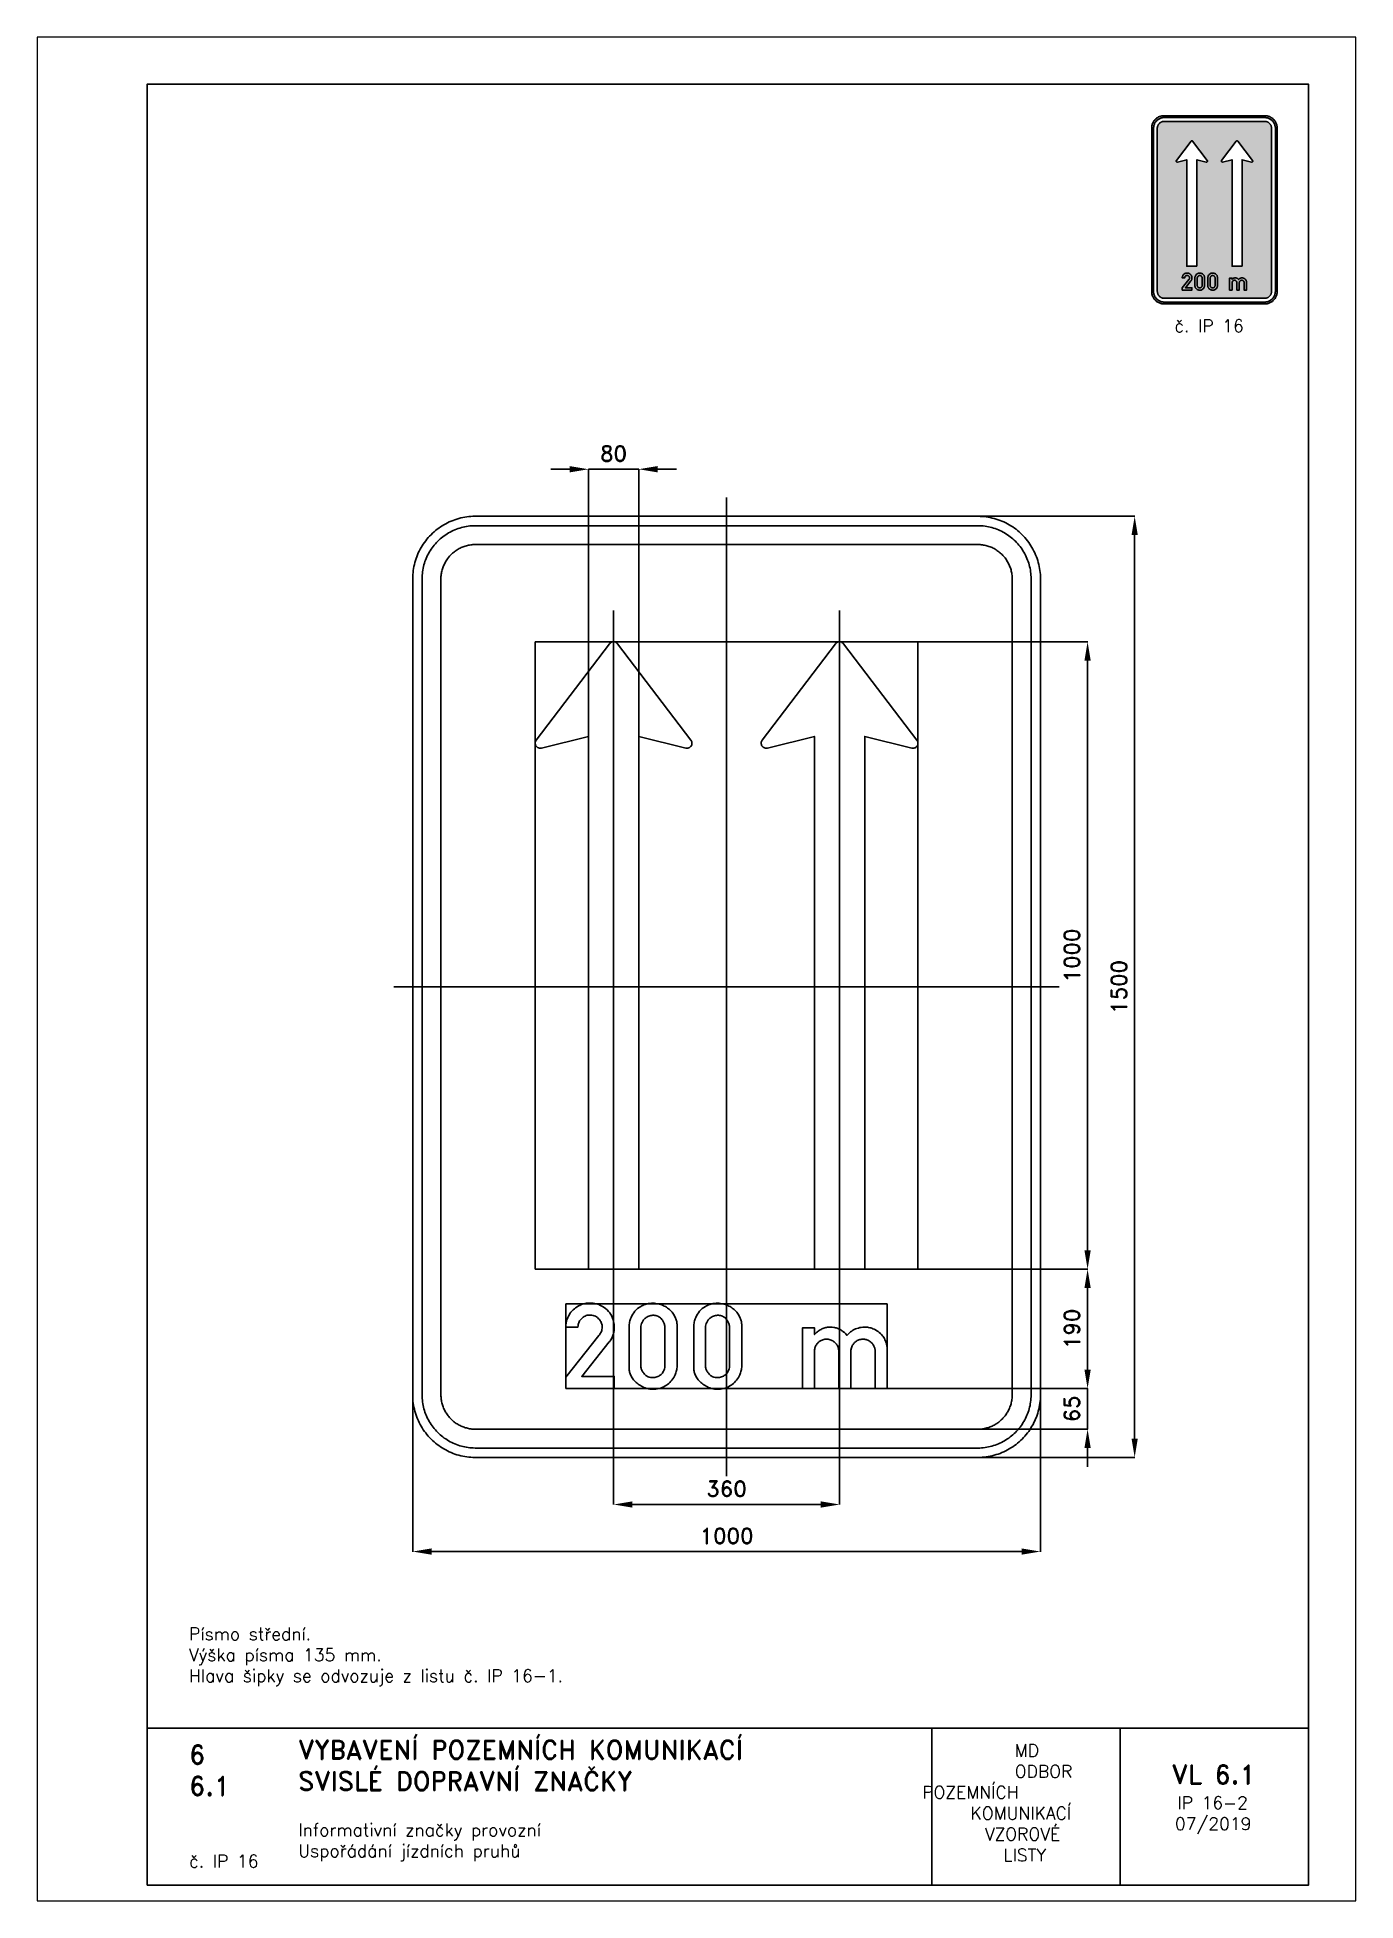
# Paper-space layout 'IP 16-2' of a CAD drawing. Header units: millimetres. Extents: x 0 to 210, y 0 to 297.
# The model-space entities are those that its viewports show. They can reach past a viewport. Long polylines and large blocks are cut down to what shows.
import ezdxf

# ---------------------------------------------------------------- set-up
doc = ezdxf.new("R2010")
doc.units = ezdxf.units.MM
doc.header["$LTSCALE"] = 5
doc.linetypes.add('ČERCHOVANÁX2', pattern=[2, 1, -0.5, 0, -0.5])
doc.linetypes.add('ČÁRKOVANÁX2', pattern=[1.5, 1, -0.5])
for name, color, linetype in [('Kóty', 2, 'Continuous'), ('Rozpiska', 7, 'Continuous'), ('Značka', 7, 'Continuous')]:
    doc.layers.add(name, color=color, linetype=linetype)
doc.layers.add('Rámeček', color=6, linetype='Continuous', plot=False)
doc.styles.get("Standard").update_dxf_attribs({"font": 'romand.shx', "height": 25})
doc.dimstyles.get("Standard").update_dxf_attribs({"dimtxt": 25, "dimasz": 30, "dimexe": 0.18, "dimexo": 0.0625, "dimgap": 12.5, "dimtad": 1, "dimdec": 0, "dimzin": 0, "dimdsep": 46, "dimtxsty": 'Standard', "dimcen": 0.09, "dimadec": 0, "dimazin": 0, "dimtfac": 1, "dimtdec": 0, "dimtofl": 0, "dimtmove": 0, "dimatfit": 3, "dimfxl": 1, "dimtolj": 1, "dimtzin": 0, "dimarcsym": 0})

psp = doc.layouts.new('IP 16-2')

# ---------------------------------------------------------------- texts
at = {"layer": 'Rozpiska', "color": 7, "attachment_point": 1}
for s, width, gutter_width, heights, insert, char_height in [('\\pi3.61905;č. IP 16', 20, 125, [0], (177.5, 252), 2), ('\\PPísmo střední.\\PVýška písma 135 mm.{\\H1.83333x; }\\PHlava šipky se odvozuje z listu č. IP 16-1.{\\H1.55556x; }', 155.5011, 100, [0], (24.16, 46.86), 2), ('6', 149.0422, 100, [0], (24.17, 24.77), 3), ('{\\C6;VYBAVENÍ POZEMNÍCH KOMUNIKACÍ\\P}SVISLÉ DOPRAVNÍ ZNAČKY{\\H1.34524x; }', 149.0422, 100, [0], (41.56, 25.56), 3), ('\\pi14.7414;{\\C6;MD\\P\\pi2.36044;}ODBOR POZEMNÍCH{\\H1.57143x; }\\P\\pi7.69378;KOMUNIKACÍ{\\H1.5x; }\\P\\pi9.97949;{\\C6;VZOROVÉ\\H1.47619x; \\H0.67742x;\\P\\pi12.93187;LISTY\\H1.26984x; }', 33.1018, 100, [0], (140.95, 24.95), 2), ('\\pi1.03113;{\\H1.5x;\\C6;VL 6.1\\P\\pi1.93586;\\H0.66667x;IP 16-2\\H1.66666x; \\H0.6x;\\P\\pi1.5549;07/2019\\H1.80159x; }', 16.0623, 100, [0], (179.66, 21.61), 2), ('6.1', 149.0422, 100, [0], (24.17, 19.78), 3), ('{\\C6;Informativní značky provozní\\P}Uspořádání jízdních pruhů{\\H1.83333x; }', 149.0422, 100, [0], (41.56, 12.29), 2), ('{\\C6;č. IP 16}', 18.3305, 100, [2.67], (24.18, 7.3), 2)]:
    psp.add_mtext_dynamic_manual_height_columns(s, width=width, gutter_width=gutter_width, heights=heights, dxfattribs=dict(at, insert=insert, char_height=char_height))

msp = doc.modelspace()

# ---------------------------------------------------------------- blocks, each defined once
blk = doc.blocks.new('*D0')
at = {"layer": 'Defpoints', "color": 0, "transparency": 16777216}
for p in [(339.5, 750), (351.4, -750), (650, -750)]:
    blk.add_point(p, dxfattribs=at)
at = {"layer": 'Kóty', "color": 0, "lineweight": -2, "transparency": 16777216}
for p, q in [((339.6, 750), (650.2, 750)), ((650, 720), (650, -720)), ((351.5, -750), (650.2, -750))]:
    blk.add_line(p, q, dxfattribs=at)
at = {"layer": 'Kóty', "color": 0, "transparency": 16777216}
for points in [[(645, 720), (655, 720), (650, 750)], [(645, -720), (655, -720), (650, -750)]]:
    blk.add_solid(points, dxfattribs=at)
at = {"layer": 'Kóty', "color": 0, "transparency": 16777216, "insert": (625, 0), "char_height": 25, "attachment_point": 5, "rotation": 90}
blk.add_mtext('\\A1;1500', dxfattribs=at)
blk = doc.blocks.new('*D1')
at = {"layer": 'Defpoints', "color": 0, "transparency": 16777216}
for p in [(304.86, 550), (575, 550), (304.86, -450)]:
    blk.add_point(p, dxfattribs=at)
at = {"layer": 'Kóty', "color": 0, "lineweight": -2, "transparency": 16777216}
for p, q in [((304.9225, 550), (575.18, 550)), ((575, -420), (575, 520)), ((304.9225, -450), (575.18, -450))]:
    blk.add_line(p, q, dxfattribs=at)
at = {"layer": 'Kóty', "color": 0, "transparency": 16777216}
for points in [[(570, 520), (580, 520), (575, 550)], [(570, -420), (580, -420), (575, -450)]]:
    blk.add_solid(points, dxfattribs=at)
at = {"layer": 'Kóty', "color": 0, "transparency": 16777216, "insert": (550, 50), "char_height": 25, "attachment_point": 5, "rotation": 90}
blk.add_mtext('\\A1;1000', dxfattribs=at)
blk = doc.blocks.new('*D2')
at = {"layer": 'Defpoints', "color": 0, "transparency": 16777216}
for p in [(256.1, -640), (575, -640), (382, -705)]:
    blk.add_point(p, dxfattribs=at)
at = {"layer": 'Kóty', "color": 0, "lineweight": -2, "transparency": 16777216}
for p, q in [((575, -610), (575, -580)), ((256.2, -640), (575.2, -640)), ((382.1, -705), (575.2, -705)), ((575, -735), (575, -765))]:
    blk.add_line(p, q, dxfattribs=at)
at = {"layer": 'Kóty', "color": 0, "transparency": 16777216}
for points in [[(570, -610), (580, -610), (575, -640)], [(570, -735), (580, -735), (575, -705)]]:
    blk.add_solid(points, dxfattribs=at)
at = {"layer": 'Kóty', "color": 0, "transparency": 16777216, "insert": (550, -672.5), "char_height": 25, "attachment_point": 5, "rotation": 90}
blk.add_mtext('\\A1;65', dxfattribs=at)
blk = doc.blocks.new('*D3')
at = {"layer": 'Defpoints', "color": 0, "transparency": 16777216}
for p in [(304.9225, -450), (575, -450), (256.03, -640)]:
    blk.add_point(p, dxfattribs=at)
at = {"layer": 'Kóty', "color": 0, "lineweight": -2, "transparency": 16777216}
for p, q in [((304.985, -450), (575.18, -450)), ((575, -610), (575, -480)), ((256.0925, -640), (575.18, -640))]:
    blk.add_line(p, q, dxfattribs=at)
at = {"layer": 'Kóty', "color": 0, "transparency": 16777216}
for points in [[(570, -480), (580, -480), (575, -450)], [(570, -610), (580, -610), (575, -640)]]:
    blk.add_solid(points, dxfattribs=at)
at = {"layer": 'Kóty', "color": 0, "transparency": 16777216, "insert": (550, -545), "char_height": 25, "attachment_point": 5, "rotation": 90}
blk.add_mtext('\\A1;190', dxfattribs=at)
blk = doc.blocks.new('*D4')
at = {"layer": 'Defpoints', "color": 0, "transparency": 16777216}
for p in [(-140, 825), (-220.02, 399.23), (-140, 399.23)]:
    blk.add_point(p, dxfattribs=at)
at = {"layer": 'Kóty', "color": 0, "lineweight": -2, "transparency": 16777216}
for p, q in [((-250.02, 825), (-280.02, 825)), ((-220.02, 399.2925), (-220.02, 825.18)), ((-140, 399.2925), (-140, 825.18)), ((-110, 825), (-80, 825))]:
    blk.add_line(p, q, dxfattribs=at)
at = {"layer": 'Kóty', "color": 0, "transparency": 16777216}
for points in [[(-250.02, 830), (-250.02, 820), (-220.02, 825)], [(-110, 830), (-110, 820), (-140, 825)]]:
    blk.add_solid(points, dxfattribs=at)
at = {"layer": 'Kóty', "color": 0, "transparency": 16777216, "insert": (-180.01, 850), "char_height": 25, "attachment_point": 5}
blk.add_mtext('\\A1;80', dxfattribs=at)
blk = doc.blocks.new('*D5')
at = {"layer": 'Defpoints', "color": 0, "transparency": 16777216}
for p in [(-180, -500), (180, -500), (180, -825)]:
    blk.add_point(p, dxfattribs=at)
at = {"layer": 'Kóty', "color": 0, "lineweight": -2, "transparency": 16777216}
for p, q in [((-180, -500.0625), (-180, -825.18)), ((180, -500.0625), (180, -825.18)), ((-150, -825), (150, -825))]:
    blk.add_line(p, q, dxfattribs=at)
at = {"layer": 'Kóty', "color": 0, "transparency": 16777216}
for points in [[(-150, -820), (-150, -830), (-180, -825)], [(150, -820), (150, -830), (180, -825)]]:
    blk.add_solid(points, dxfattribs=at)
at = {"layer": 'Kóty', "color": 0, "transparency": 16777216, "insert": (0, -800), "char_height": 25, "attachment_point": 5}
blk.add_mtext('\\A1;360', dxfattribs=at)
blk = doc.blocks.new('*D6')
at = {"layer": 'Defpoints', "color": 0, "transparency": 16777216}
for p in [(-500, -614.6), (500, -612.6), (500, -900)]:
    blk.add_point(p, dxfattribs=at)
at = {"layer": 'Kóty', "color": 0, "lineweight": -2, "transparency": 16777216}
for p, q in [((-500, -614.6), (-500, -900.2)), ((500, -612.6), (500, -900.2)), ((-470, -900), (470, -900))]:
    blk.add_line(p, q, dxfattribs=at)
at = {"layer": 'Kóty', "color": 0, "transparency": 16777216}
for points in [[(-470, -895), (-470, -905), (-500, -900)], [(470, -895), (470, -905), (500, -900)]]:
    blk.add_solid(points, dxfattribs=at)
at = {"layer": 'Kóty', "color": 0, "transparency": 16777216, "insert": (0, -875), "char_height": 25, "attachment_point": 5}
blk.add_mtext('\\A1;1000', dxfattribs=at)

# ---------------------------------------------------------------- dimensions: what is measured, and where the dimension line sits
at = {"layer": 'Kóty'}
for base, p1, p2, picture, middle in [((-140, 825), (-220.02, 399.23), (-140, 399.23), '*D4', (-180.01, 850)), ((180, -825), (-180, -500), (180, -500), '*D5', (0, -800)), ((500, -900), (-500, -614.568), (500, -612.583), '*D6', (0, -875))]:
    dim = msp.add_linear_dim(base=base, p1=p1, p2=p2, dimstyle='Standard', dxfattribs=at)
    dim.commit()
    dim.dimension.update_dxf_attribs({"geometry": picture, "text_midpoint": middle})
for base, p1, p2, picture, middle in [((650, -750), (339.5288, 750), (351.414, -750), '*D0', (625, 0)), ((575, 550), (304.86, -450), (304.86, 550), '*D1', (550, 50)), ((575, -450), (256.03, -640), (304.9225, -450), '*D3', (550, -545)), ((575, -640), (382.0064, -705), (256.0925, -640), '*D2', (550, -672.5))]:
    dim = msp.add_linear_dim(base=base, p1=p1, p2=p2, angle=90, dimstyle='Standard', dxfattribs=at)
    dim.commit()
    dim.dimension.update_dxf_attribs({"geometry": picture, "text_midpoint": middle})

# ---------------------------------------------------------------- linework, layer by layer
at = {"layer": 'Kóty'}
for points in [[(-220.02, 825), (-140, 825)], [(575, -705), (575, -640)]]:
    msp.add_lwpolyline(points, dxfattribs=at)
at = {"layer": 'Značka', "color": 6, "linetype": 'ČERCHOVANÁX2', "ltscale": 5}
for points in [[(0, -780), (0, 780)], [(-180, -500), (-180, 600)], [(180, -500), (180, 600)], [(530, 0), (-530, 0)]]:
    msp.add_lwpolyline(points, dxfattribs=at)
at = {"layer": 'Značka', "color": 5}
for points in [[(-400, -750), (-400.393, -749.9988), (-400.785, -749.9969, -0.0321801), (-413.6978, -749.0925, -0.0354432), (-426.3873, -746.4557, -0.0362667), (-438.6591, -742.3068, -0.0344205), (-450.2266, -736.4713, -0.0337216), (-461.0042, -729.2849, -0.0340847), (-470.7107, -720.7107, -0.0342086), (-479.2931, -711.0064, -0.0342292), (-486.4713, -700.2266, -0.0340441), (-492.2651, -688.6512, -0.0334121), (-496.4557, -676.3873, -0.0341269), (-499.1355, -663.6918, -0.0367447), (-499.9969, -650.785), (-499.9989, -650.393), (-500, -650), (-500, 650), (-499.9988, 650.39), (-499.9969, 650.79, -0.0321796), (-499.0925, 663.7, -0.0354411), (-496.4557, 676.39, -0.0362697), (-492.3068, 688.66, -0.0344172), (-486.4713, 700.23, -0.033719), (-479.2849, 711, -0.0340776), (-470.7107, 720.71, -0.0342077), (-461.0064, 729.29, -0.0342268), (-450.2266, 736.47, -0.0340514), (-438.6512, 742.27, -0.0334162), (-426.3873, 746.46, -0.0341286), (-413.6918, 749.14, -0.0367456), (-400.785, 750), (-400.393, 750), (-400, 750), (400, 750), (400.393, 750), (400.785, 750, -0.0321794), (413.698, 749.09, -0.0354509), (426.387, 746.46, -0.0362816), (438.659, 742.31, -0.0344246), (450.227, 736.47, -0.0337312), (461.004, 729.28, -0.034081), (470.711, 720.71, -0.0342138), (479.293, 711.01, -0.0342285), (486.471, 700.23, -0.0340344), (492.265, 688.65, -0.0334114), (496.46, 676.39, -0.0341223), (499.14, 663.69, -0.0367412), (500, 650.79), (500, 650.39), (500, 650), (500, -650), (500, -650.393), (500, -650.785, -0.0321792), (499.09, -663.6978, -0.0354418), (496.46, -676.3873, -0.0362638), (492.307, -688.6591, -0.0344153), (486.471, -700.2266, -0.0337192), (479.285, -711.0042, -0.034086), (470.711, -720.7107, -0.0342054), (461.006, -729.2931, -0.0342295), (450.227, -736.4713, -0.0340459), (438.651, -742.2651, -0.0334135), (426.387, -746.4557, -0.034127), (413.692, -749.1355, -0.036745), (400.785, -749.9969), (400.393, -749.9989), (400, -750), (-400, -750)], [(-400, -735), (-400.334, -734.999), (-400.668, -734.9974, -0.0321799), (-411.6431, -734.2286, -0.0354431), (-422.4292, -731.9874, -0.036267), (-432.8602, -728.4608, -0.0344205), (-442.6926, -723.5006, -0.0337214), (-451.8536, -717.3922, -0.0340847), (-460.1041, -710.1041, -0.0342085), (-467.3991, -701.8554, -0.0342292), (-473.5006, -692.6926, -0.0340447), (-478.4254, -682.8535, -0.0334123), (-481.9874, -672.4292, -0.0341271), (-484.2652, -661.638, -0.0367448), (-484.9974, -650.668), (-484.9991, -650.334), (-485, -650), (-485, 650), (-484.999, 650.33), (-484.9974, 650.67, -0.0321808), (-484.2286, 661.64, -0.0354437), (-481.9874, 672.43, -0.0362674), (-478.4608, 682.86, -0.034419), (-473.5006, 692.69, -0.0337112), (-467.3922, 701.85, -0.0340785), (-460.1041, 710.1, -0.034195), (-451.8554, 717.4, -0.0342194), (-442.6926, 723.5, -0.0340514), (-432.8535, 728.43, -0.0334085), (-422.4292, 731.99, -0.0341207), (-411.638, 734.27, -0.0367451), (-400.668, 735), (-400.334, 735), (-400, 735), (400, 735), (400.334, 735), (400.668, 735, -0.0321738), (411.643, 734.23, -0.0354396), (422.429, 731.99, -0.0362613), (432.86, 728.46, -0.0344296), (442.693, 723.5, -0.0337309), (451.854, 717.39, -0.0340802), (460.104, 710.1, -0.0342125), (467.399, 701.86, -0.03423), (473.501, 692.69, -0.0340367), (478.425, 682.85, -0.0334178), (481.987, 672.43, -0.0341274), (484.265, 661.64, -0.0367509), (484.997, 650.67), (484.999, 650.33), (485, 650), (485, -650), (484.999, -650.334), (484.997, -650.668, -0.0321847), (484.229, -661.6431, -0.0354498), (481.987, -672.4292, -0.0362714), (478.461, -682.8602, -0.0344187), (473.501, -692.6926, -0.0337149), (467.392, -701.8536, -0.0340831), (460.104, -710.1041, -0.0342094), (451.855, -717.3991, -0.0342308), (442.693, -723.5006, -0.0340424), (432.854, -728.4254, -0.0334111), (422.429, -731.9874, -0.0341271), (411.638, -734.2652, -0.0367448), (400.668, -734.9974), (400.334, -734.9991), (400, -735), (-400, -735)], [(-400, -705), (400, -705), (400.216, -704.9994), (400.432, -704.9983, 0.0321799), (407.534, -704.5008, 0.0354424), (414.513, -703.0507, 0.0362647), (421.263, -700.7687, 0.0344223), (427.625, -697.5592, 0.033717), (433.552, -693.6067, 0.034088), (438.891, -688.8909, 0.0342122), (443.611, -683.5535, 0.0342287), (447.559, -677.6246, 0.0340415), (450.746, -671.2582, 0.0334124), (453.051, -664.513, 0.0341249), (454.525, -657.5305, 0.0367432), (454.998, -650.432), (454.999, -650.216), (455, -650), (455, 650), (454.999, 650.22), (454.998, 650.43, 0.0321867), (454.501, 657.53, 0.0354421), (453.051, 664.51, 0.0362779), (450.769, 671.26, 0.0344207), (447.559, 677.62, 0.0337176), (443.607, 683.55, 0.0340785), (438.891, 688.89, 0.0341988), (433.554, 693.61, 0.0342361), (427.625, 697.56, 0.0340303), (421.258, 700.75, 0.033395), (414.513, 703.05, 0.0341092), (407.53, 704.52, 0.0367438), (400.432, 705), (400.216, 705), (400, 705), (-400, 705), (-400.216, 705), (-400.432, 705, 0.0321706), (-407.5338, 704.5, 0.0354292), (-414.513, 703.05, 0.036266), (-421.2625, 700.77, 0.0344312), (-427.6246, 697.56, 0.0337345), (-433.5523, 693.61, 0.034079), (-438.8909, 688.89, 0.0342245), (-443.6112, 683.55, 0.0342352), (-447.5592, 677.62, 0.0340405), (-450.7458, 671.26, 0.0334087), (-453.0507, 664.51, 0.034125), (-454.5245, 657.53, 0.0367448), (-454.9983, 650.43), (-454.9994, 650.22), (-455, 650), (-455, -650), (-454.9994, -650.216), (-454.9983, -650.432, 0.0321797), (-454.5008, -657.5338, 0.0354429), (-453.0507, -664.513, 0.0362669), (-450.7687, -671.2625, 0.0344214), (-447.5592, -677.6246, 0.0337215), (-443.6067, -683.5523, 0.0340845), (-438.8909, -688.8909, 0.0342083), (-433.5535, -693.6112, 0.0342301), (-427.6246, -697.5592, 0.0340439), (-421.2582, -700.7458, 0.0334124), (-414.513, -703.0507, 0.0341275), (-407.5305, -704.5245, 0.0367453), (-400.432, -704.9983), (-400.216, -704.9994), (-400, -705)], [(-140, -450), (-220, -450), (-220, 375.23), (-220.02, 375.23), (-220.02, 399.23), (-294.98, 380.69), (-295.07, 380.66), (-295.17, 380.64), (-295.39, 380.59), (-295.62, 380.55, -0.0326514), (-296.66, 380.45, -0.0354583), (-297.71, 380.49, -0.0360733), (-298.74, 380.66, -0.0345289), (-299.74, 380.97, -0.0339001), (-300.69, 381.4, -0.0344311), (-301.58, 381.96), (-302.39, 382.62), (-303.1, 383.39), (-303.71, 384.24), (-304.2, 385.17), (-304.57, 386.15), (-304.8, 387.17), (-304.9, 388.21), (-304.86, 389.26), (-304.69, 390.29), (-304.38, 391.29), (-303.95, 392.24), (-303.39, 393.13), (-303.33, 393.21), (-303.27, 393.3), (-186.38, 546.87), (-186.32, 546.94), (-186.26, 547.02), (-185.68, 547.67), (-185.03, 548.26, -0.0355657), (-184.17, 548.86, -0.0348887), (-183.24, 549.34, -0.034441), (-182.26, 549.71, -0.0345432), (-181.24, 549.93, -0.0344471), (-180.19, 550.03, -0.0341862), (-179.15, 549.98, -0.0344437), (-178.12, 549.8, -0.0348264), (-177.12, 549.48, -0.0345763), (-176.17, 549.04, -0.0335733), (-175.29, 548.48), (-174.48, 547.81), (-173.78, 547.03), (-173.71, 546.95), (-173.65, 546.87), (-56.76, 393.3), (-56.71, 393.22), (-56.65, 393.14), (-56.52, 392.95), (-56.39, 392.76), (-55.88, 391.85), (-55.5, 390.87), (-55.25, 389.86), (-55.14, 388.81), (-55.16, 387.77), (-55.32, 386.73), (-55.6, 385.73), (-56.03, 384.77), (-56.57, 383.87), (-57.22, 383.06), (-57.97, 382.33), (-58.82, 381.71), (-59.73, 381.2, -0.0346705), (-60.71, 380.82, -0.0342855), (-61.73, 380.57, -0.0332676), (-62.77, 380.46, -0.0343431), (-63.82, 380.47, -0.0383687), (-64.85, 380.64), (-64.95, 380.66), (-65.05, 380.69), (-140, 399.23), (-140, -450)], [(220, -450), (140, -450), (140, 375.23), (139.98, 375.23), (139.98, 399.23), (65.02, 380.68), (64.93, 380.66), (64.83, 380.64), (64.61, 380.59), (64.38, 380.55, -0.0325198), (63.34, 380.45, -0.0355658), (62.29, 380.49, -0.036212), (61.26, 380.66, -0.0343778), (60.26, 380.97), (59.31, 381.4), (58.42, 381.96), (57.61, 382.62), (56.9, 383.39), (56.29, 384.24), (55.8, 385.17), (55.43, 386.15), (55.2, 387.17), (55.1, 388.21), (55.14, 389.25), (55.31, 390.29), (55.62, 391.29), (56.05, 392.24), (56.61, 393.13), (56.67, 393.21), (56.73, 393.3), (173.62, 546.87), (173.68, 546.94), (173.74, 547.02), (174.32, 547.67), (174.97, 548.26), (175.83, 548.86), (176.76, 549.34, -0.034441), (177.74, 549.71, -0.03475), (178.76, 549.93, -0.0346583), (179.81, 550.02, -0.0344206), (180.85, 549.98, -0.0343531), (181.88, 549.8, -0.034714), (182.88, 549.48), (183.83, 549.04), (184.71, 548.48), (185.52, 547.81), (186.22, 547.03), (186.29, 546.95), (186.35, 546.87), (303.24, 393.3), (303.29, 393.22), (303.35, 393.14), (303.48, 392.95), (303.61, 392.76), (304.12, 391.85), (304.5, 390.87), (304.75, 389.86), (304.86, 388.81), (304.84, 387.77), (304.68, 386.73), (304.4, 385.73), (303.97, 384.77), (303.43, 383.87), (302.78, 383.06), (302.03, 382.33), (301.18, 381.71), (300.27, 381.2), (299.29, 380.82, -0.03448), (298.27, 380.57, -0.0334993), (297.23, 380.46, -0.034462), (296.18, 380.47, -0.0383125), (295.15, 380.64), (295.05, 380.66), (294.95, 380.68), (220, 399.23), (220, -450)], [(-256.03, -640), (-256.03, -621.958), (-203.22, -555.498), (-202.45, -554.521), (-201.71, -553.516, 0.0829791), (-198.85, -547.512, 0.0943981), (-198.22, -540.887, 0.0921532), (-199.61, -534.894, 0.0840255), (-203.01, -529.694, 0.0981467), (-208.99, -525.033, 0.106049), (-216.25, -523.098, 0.106166), (-223.63, -524.027, 0.0999533), (-230.11, -527.837, 0.0837277), (-234.15, -532.512, 0.0916537), (-236.31, -538.159), (-236.64, -540.244), (-236.82, -542.35), (-256.03, -542.35), (-255.98, -540.535), (-255.89, -538.722, -0.0594225), (-254.29, -530.616, -0.058226), (-250.83, -523.042, -0.0721484), (-244.4, -514.743, -0.0722198), (-235.92, -508.614, -0.0614808), (-227.77, -505.261, -0.0599421), (-219.03, -503.959, -0.0830621), (-206.56, -505.412, -0.0870443), (-195.24, -510.92, -0.0877596), (-186.16, -519.658, -0.0877873), (-180.63, -530.903, -0.0684788), (-178.91, -540.504, -0.0624169), (-179.73, -550.253, -0.0506904), (-181.84, -557.506, -0.0618401), (-185.48, -564.034), (-186.2, -565.02), (-186.94, -565.989), (-230.8, -620.734), (-178.97, -620.734), (-178.97, -640), (-256.03, -640)], [(-155.34, -544.094), (-155.35, -542.884), (-155.34, -541.675, -0.0490265), (-154.46, -534.293, -0.0499929), (-152.12, -527.163, -0.0795418), (-145.92, -516.976, -0.0890969), (-136.81, -509.43, -0.0597951), (-129.83, -506.201, -0.0520207), (-122.29, -504.592, -0.0620169), (-112.46, -504.58, -0.0645003), (-102.96, -507.011, -0.0554379), (-95.61, -510.687, -0.0554872), (-89.25, -515.884, -0.0511063), (-84.57, -521.502, -0.0548889), (-81.19, -527.964, -0.0452566), (-79.46, -533.51, -0.0459917), (-78.77, -539.256), (-78.74, -541.268), (-78.77, -543.278), (-78.77, -602.116), (-78.76, -603.325), (-78.77, -604.534, -0.0517783), (-79.68, -611.531, -0.049691), (-81.99, -618.245, -0.0667972), (-87.02, -626.695, -0.065912), (-94.09, -633.545, -0.0611027), (-101.69, -638.187, -0.0641443), (-110.2, -640.802, -0.0696624), (-119.99, -641.323, -0.0674499), (-129.55, -639.198, -0.0568158), (-137.26, -635.548, -0.0496032), (-144.06, -630.325, -0.0480623), (-149.21, -624.754, -0.0659016), (-152.92, -618.245, -0.0547556), (-154.72, -612.326, -0.0423693), (-155.34, -606.152), (-155.37, -604.131), (-155.34, -602.116), (-155.34, -544.094)], [(-52.33, -544.094), (-52.34, -542.884), (-52.33, -541.675, -0.0490265), (-51.45, -534.293, -0.0499929), (-49.11, -527.163, -0.0795418), (-42.91, -516.976, -0.0890969), (-33.8, -509.43, -0.0597951), (-26.82, -506.201, -0.0520207), (-19.29, -504.592, -0.0620169), (-9.46, -504.58, -0.0645003), (0.05, -507.011, -0.0554379), (7.4, -510.687, -0.0554872), (13.76, -515.884, -0.0511197), (18.43, -521.502, -0.0549482), (21.82, -527.964, -0.0452363), (23.54, -533.51, -0.0459706), (24.24, -539.256), (24.27, -541.268), (24.24, -543.278), (24.24, -602.116), (24.25, -603.325), (24.24, -604.534, -0.0517267), (23.33, -611.531, -0.049691), (21.02, -618.245, -0.0667758), (15.99, -626.695, -0.065912), (8.92, -633.545, -0.0611027), (1.31, -638.187, -0.0641443), (-7.19, -640.802, -0.0696624), (-16.98, -641.323, -0.0674499), (-26.54, -639.198, -0.0568158), (-34.25, -635.548, -0.0496032), (-41.06, -630.325, -0.0480623), (-46.2, -624.754, -0.0659016), (-49.91, -618.245, -0.0547556), (-51.71, -612.326, -0.0423693), (-52.33, -606.152), (-52.36, -604.131), (-52.33, -602.116), (-52.33, -544.094)], [(-136.81, -544.094), (-136.81, -602.116), (-136.82, -602.925), (-136.81, -603.733, 0.0738963), (-135.86, -608.731, 0.0595341), (-133.59, -613.408, 0.0707199), (-129.76, -618.217, 0.0945857), (-124.71, -621.466, 0.108402), (-117.96, -622.799, 0.0875516), (-111.02, -621.466, 0.0781521), (-105.53, -618.612, 0.08816), (-101.34, -614.209, 0.0617759), (-99.38, -610.531, 0.0611714), (-98.36, -606.503), (-98.17, -604.314), (-98.12, -602.116), (-98.12, -544.094), (-98.25, -542.184), (-98.46, -540.283, 0.0583392), (-99.73, -535.533, 0.0647204), (-102.14, -531.198, 0.0880889), (-106.72, -526.589, 0.0978886), (-112.62, -523.942, 0.0998457), (-119.19, -523.529, 0.0882648), (-125.51, -525.545, 0.0741645), (-130.17, -528.708, 0.0756998), (-133.66, -533.055, 0.0525995), (-135.4, -536.706, 0.0461164), (-136.39, -540.62), (-136.63, -542.354), (-136.81, -544.094)], [(-33.8, -544.094), (-33.8, -602.116), (-33.81, -602.925), (-33.8, -603.733, 0.0738963), (-32.85, -608.731, 0.0595341), (-30.58, -613.408, 0.0707199), (-26.75, -618.217, 0.0945857), (-21.71, -621.466, 0.108402), (-14.95, -622.799, 0.0875516), (-8.01, -621.466, 0.0781521), (-2.52, -618.612, 0.08816), (1.67, -614.209, 0.0617759), (3.63, -610.531, 0.0611714), (4.65, -606.503), (4.84, -604.314), (4.89, -602.116), (4.89, -544.094), (4.76, -542.184), (4.55, -540.283, 0.0583392), (3.27, -535.533, 0.0647204), (0.86, -531.198, 0.0880889), (-3.72, -526.589, 0.0978886), (-9.61, -523.942, 0.0998457), (-16.18, -523.529, 0.0882648), (-22.51, -525.545, 0.0741645), (-27.16, -528.708, 0.0756998), (-30.65, -533.055, 0.0525995), (-32.39, -536.706, 0.0461164), (-33.38, -540.62), (-33.62, -542.354), (-33.8, -544.094)], [(120.66, -639.986), (120.66, -543.517), (140.04, -543.517), (140.04, -554.261), (141.1, -553.087), (142.18, -551.941, -0.0538256), (147.45, -547.642, -0.0546358), (153.54, -544.558, -0.0497782), (159.36, -542.826, -0.0499047), (165.4, -542.28, -0.0445993), (170.78, -542.705, -0.0453435), (175.99, -544.08, -0.0415337), (180.77, -546.2, -0.0347546), (185.18, -549.03), (187.6, -550.943), (189.78, -553.108), (190.8, -554.331), (191.78, -555.597), (192.92, -554.243), (194.11, -552.925, -0.072075), (201.34, -547.269, -0.0664565), (209.88, -543.756, -0.0355099), (214.59, -542.683, -0.0358379), (219.38, -542.294, -0.05052), (226.27, -542.853, -0.0496604), (232.97, -544.783, -0.0682901), (241.4, -549.328, -0.0733018), (248.21, -556.005, -0.0568437), (252.23, -562.357, -0.0488648), (254.83, -569.406), (255.46, -571.997), (255.86, -574.623), (255.96, -575.81), (256.03, -577), (256.03, -639.986), (236.66, -639.986), (236.66, -580.895), (236.64, -580.171), (236.61, -579.447), (236, -575.843), (234.68, -572.416, 0.0676888), (232, -568.307, 0.066944), (228.33, -565.047, 0.0735534), (223.5, -562.565, 0.0743163), (218.16, -561.587, 0.080741), (212.29, -562.172, 0.0806605), (206.88, -564.583, 0.0705074), (202.99, -567.785, 0.0753606), (200.2, -571.923, 0.0507408), (198.88, -575.415), (198.16, -579.081), (198.09, -579.609), (198.02, -580.136), (198.02, -639.986), (178.69, -639.986), (178.69, -580.516), (178.66, -579.707), (178.61, -578.898, 0.0737768), (177.49, -574.076, 0.0690263), (175.04, -569.716, 0.0747189), (171.3, -565.774, 0.0737741), (166.56, -563.092, 0.0890559), (159.93, -561.603, 0.093657), (153.22, -562.544, 0.0733258), (148.64, -564.67, 0.0711427), (144.85, -568.014, 0.0770048), (141.72, -572.836, 0.0779908), (140.21, -578.322), (140.12, -579.053), (140.04, -579.784), (140.04, -639.986), (120.66, -639.986)]]:
    msp.add_lwpolyline(points, format="xyb", dxfattribs=at)
at = {"layer": 'Značka', "color": 6, "linetype": 'ČÁRKOVANÁX2', "ltscale": 2.5}
for points in [[(-304.86, -450), (-304.86, 550), (304.86, 550), (304.86, -450), (-304.86, -450)], [(-256.03, -640), (-256.03, -505), (256.03, -505), (256.03, -640), (-256.03, -640)]]:
    msp.add_lwpolyline(points, dxfattribs=at)

msp.set_redraw_order([(e.dxf.handle, doc.entitydb.next_handle()) for e in msp.query("TEXT MTEXT ATTDEF DIMENSION ARC_DIMENSION")])  # texts and dimensions are drawn at this point

# ---------------------------------------------------------------- hatches: boundary and pattern name
at = {"layer": 'Značka'}
h = psp.add_hatch(color=170, dxfattribs=at)
h.dxf.hatch_style = 1
edge = h.paths.add_edge_path(flags=0)
edge.add_line((191.9, 260.5), (190.3, 260.5))
edge.add_line((190.3, 260.5), (190.3, 277))
edge.add_line((190.3, 277), (190.3, 277))
edge.add_line((190.3, 277), (190.3, 277.48))
edge.add_line((190.3, 277.48), (188.8, 277.11))
edge.add_line((188.8, 277.11), (188.8, 277.11))
edge.add_line((188.8, 277.11), (188.8, 277.11))
edge.add_line((188.8, 277.11), (188.79, 277.11))
edge.add_line((188.79, 277.11), (188.79, 277.11))
edge.add_arc((188.76, 277.27), 0.161, 271.7671, 279.2175, ccw=False)
edge.add_arc((188.76, 277.26), 0.148, 263.7445, 271.8922, ccw=False)
edge.add_arc((188.76, 277.25), 0.144, 256.4801, 264.7757, ccw=False)
edge.add_arc((188.76, 277.26), 0.152, 248.8387, 256.7144, ccw=False)
edge.add_line((188.71, 277.12), (188.69, 277.13))
edge.add_line((188.69, 277.13), (188.67, 277.14))
edge.add_line((188.67, 277.14), (188.65, 277.15))
edge.add_line((188.65, 277.15), (188.64, 277.17))
edge.add_line((188.64, 277.17), (188.63, 277.18))
edge.add_line((188.63, 277.18), (188.62, 277.2))
edge.add_line((188.62, 277.2), (188.61, 277.22))
edge.add_line((188.61, 277.22), (188.6, 277.24))
edge.add_line((188.6, 277.24), (188.6, 277.26))
edge.add_line((188.6, 277.26), (188.6, 277.29))
edge.add_line((188.6, 277.29), (188.61, 277.31))
edge.add_line((188.61, 277.31), (188.61, 277.33))
edge.add_line((188.61, 277.33), (188.62, 277.34))
edge.add_line((188.62, 277.34), (188.63, 277.36))
edge.add_line((188.63, 277.36), (188.63, 277.36))
edge.add_line((188.63, 277.36), (188.63, 277.37))
edge.add_line((188.63, 277.37), (190.97, 280.44))
edge.add_line((190.97, 280.44), (190.97, 280.44))
edge.add_line((190.97, 280.44), (190.97, 280.44))
edge.add_line((190.97, 280.44), (190.99, 280.45))
edge.add_line((190.99, 280.45), (191, 280.47))
edge.add_line((191, 280.47), (191.02, 280.48))
edge.add_line((191.02, 280.48), (191.04, 280.49))
edge.add_arc((191.1, 280.35), 0.152, 106.739, 114.6292, ccw=False)
edge.add_arc((191.1, 280.35), 0.15, 98.191, 106.1519, ccw=False)
edge.add_arc((191.1, 280.35), 0.152, 90.9291, 98.8691, ccw=False)
edge.add_arc((191.1, 280.35), 0.151, 83.8546, 91.7402, ccw=False)
edge.add_arc((191.1, 280.35), 0.152, 76.1522, 84.0223, ccw=False)
edge.add_arc((191.1, 280.35), 0.151, 68.279, 76.2317, ccw=False)
edge.add_line((191.16, 280.49), (191.18, 280.48))
edge.add_line((191.18, 280.48), (191.19, 280.47))
edge.add_line((191.19, 280.47), (191.21, 280.46))
edge.add_line((191.21, 280.46), (191.22, 280.44))
edge.add_line((191.22, 280.44), (191.23, 280.44))
edge.add_line((191.23, 280.44), (191.23, 280.44))
edge.add_line((191.23, 280.44), (193.56, 277.37))
edge.add_line((193.56, 277.37), (193.57, 277.36))
edge.add_line((193.57, 277.36), (193.57, 277.36))
edge.add_line((193.57, 277.36), (193.57, 277.36))
edge.add_line((193.57, 277.36), (193.57, 277.36))
edge.add_line((193.57, 277.36), (193.58, 277.34))
edge.add_line((193.58, 277.34), (193.59, 277.32))
edge.add_line((193.59, 277.32), (193.59, 277.3))
edge.add_line((193.59, 277.3), (193.6, 277.28))
edge.add_line((193.6, 277.28), (193.6, 277.26))
edge.add_line((193.6, 277.26), (193.59, 277.23))
edge.add_line((193.59, 277.23), (193.59, 277.21))
edge.add_line((193.59, 277.21), (193.58, 277.2))
edge.add_line((193.58, 277.2), (193.57, 277.18))
edge.add_line((193.57, 277.18), (193.56, 277.16))
edge.add_line((193.56, 277.16), (193.54, 277.15))
edge.add_line((193.54, 277.15), (193.52, 277.13))
edge.add_line((193.52, 277.13), (193.51, 277.12))
edge.add_line((193.51, 277.12), (193.49, 277.12))
edge.add_arc((193.44, 277.26), 0.152, 279.822, 287.7212, ccw=False)
edge.add_arc((193.44, 277.27), 0.156, 272.2004, 279.875, ccw=False)
edge.add_arc((193.44, 277.26), 0.153, 265.5069, 273.4018, ccw=False)
edge.add_arc((193.44, 277.25), 0.136, 256.2398, 265.0161, ccw=False)
edge.add_line((193.4, 277.11), (193.4, 277.11))
edge.add_line((193.4, 277.11), (193.4, 277.11))
edge.add_line((193.4, 277.11), (191.9, 277.48))
edge.add_line((191.9, 277.48), (191.9, 260.5))
edge = h.paths.add_edge_path(flags=0)
edge.add_line((184.7, 260.5), (183.1, 260.5))
edge.add_line((183.1, 260.5), (183.1, 277))
edge.add_line((183.1, 277), (183.1, 277))
edge.add_line((183.1, 277), (183.1, 277.48))
edge.add_line((183.1, 277.48), (181.6, 277.11))
edge.add_line((181.6, 277.11), (181.6, 277.11))
edge.add_line((181.6, 277.11), (181.6, 277.11))
edge.add_line((181.6, 277.11), (181.59, 277.11))
edge.add_line((181.59, 277.11), (181.59, 277.11))
edge.add_arc((181.56, 277.27), 0.16, 271.7521, 279.2326, ccw=False)
edge.add_arc((181.56, 277.26), 0.148, 263.7568, 271.8799, ccw=False)
edge.add_arc((181.56, 277.25), 0.145, 256.496, 264.7598, ccw=False)
edge.add_arc((181.56, 277.26), 0.152, 248.8214, 256.7317, ccw=False)
edge.add_arc((181.56, 277.26), 0.154, 241.7638, 249.5302, ccw=False)
edge.add_arc((181.56, 277.26), 0.153, 233.8774, 241.7653, ccw=False)
edge.add_line((181.47, 277.14), (181.45, 277.15))
edge.add_line((181.45, 277.15), (181.44, 277.17))
edge.add_line((181.44, 277.17), (181.43, 277.18))
edge.add_line((181.43, 277.18), (181.42, 277.2))
edge.add_line((181.42, 277.2), (181.41, 277.22))
edge.add_line((181.41, 277.22), (181.4, 277.24))
edge.add_line((181.4, 277.24), (181.4, 277.26))
edge.add_line((181.4, 277.26), (181.4, 277.29))
edge.add_line((181.4, 277.29), (181.41, 277.31))
edge.add_line((181.41, 277.31), (181.41, 277.33))
edge.add_line((181.41, 277.33), (181.42, 277.34))
edge.add_line((181.42, 277.34), (181.43, 277.36))
edge.add_line((181.43, 277.36), (181.43, 277.36))
edge.add_line((181.43, 277.36), (181.43, 277.37))
edge.add_line((181.43, 277.37), (183.77, 280.44))
edge.add_line((183.77, 280.44), (183.77, 280.44))
edge.add_line((183.77, 280.44), (183.77, 280.44))
edge.add_line((183.77, 280.44), (183.79, 280.45))
edge.add_line((183.79, 280.45), (183.8, 280.47))
edge.add_arc((183.89, 280.35), 0.148, 120.8287, 128.9763, ccw=False)
edge.add_arc((183.89, 280.35), 0.15, 113.3032, 121.2959, ccw=False)
edge.add_arc((183.9, 280.35), 0.152, 106.739, 114.6292, ccw=False)
edge.add_arc((183.9, 280.35), 0.151, 98.2147, 106.1282, ccw=False)
edge.add_arc((183.9, 280.35), 0.153, 91.4945, 99.3861, ccw=False)
edge.add_arc((183.9, 280.35), 0.152, 83.3316, 91.1634, ccw=False)
edge.add_arc((183.9, 280.35), 0.152, 76.1419, 84.0326, ccw=False)
edge.add_arc((183.9, 280.35), 0.151, 68.2661, 76.2445, ccw=False)
edge.add_arc((183.9, 280.35), 0.152, 61.1878, 69.109, ccw=False)
edge.add_arc((183.9, 280.34), 0.156, 53.683, 61.3746, ccw=False)
edge.add_line((183.99, 280.47), (184.01, 280.46))
edge.add_line((184.01, 280.46), (184.02, 280.44))
edge.add_line((184.02, 280.44), (184.03, 280.44))
edge.add_line((184.03, 280.44), (184.03, 280.44))
edge.add_line((184.03, 280.44), (186.36, 277.37))
edge.add_line((186.36, 277.37), (186.37, 277.36))
edge.add_line((186.37, 277.36), (186.37, 277.36))
edge.add_line((186.37, 277.36), (186.37, 277.36))
edge.add_line((186.37, 277.36), (186.37, 277.36))
edge.add_line((186.37, 277.36), (186.38, 277.34))
edge.add_line((186.38, 277.34), (186.39, 277.32))
edge.add_line((186.39, 277.32), (186.39, 277.3))
edge.add_line((186.39, 277.3), (186.4, 277.28))
edge.add_line((186.4, 277.28), (186.4, 277.26))
edge.add_line((186.4, 277.26), (186.39, 277.23))
edge.add_line((186.39, 277.23), (186.39, 277.21))
edge.add_line((186.39, 277.21), (186.38, 277.2))
edge.add_line((186.38, 277.2), (186.37, 277.18))
edge.add_line((186.37, 277.18), (186.36, 277.16))
edge.add_line((186.36, 277.16), (186.34, 277.15))
edge.add_line((186.34, 277.15), (186.32, 277.13))
edge.add_line((186.32, 277.13), (186.31, 277.12))
edge.add_arc((186.24, 277.26), 0.152, 287.2227, 295.1654, ccw=False)
edge.add_arc((186.24, 277.26), 0.153, 279.8443, 287.6989, ccw=False)
edge.add_arc((186.24, 277.27), 0.157, 272.2269, 279.8485, ccw=False)
edge.add_arc((186.24, 277.26), 0.153, 265.5205, 273.3882, ccw=False)
edge.add_arc((186.24, 277.25), 0.136, 256.2333, 265.0225, ccw=False)
edge.add_line((186.2, 277.11), (186.2, 277.11))
edge.add_line((186.2, 277.11), (186.2, 277.11))
edge.add_line((186.2, 277.11), (184.7, 277.48))
edge.add_line((184.7, 277.48), (184.7, 260.5))
edge = h.paths.add_edge_path(flags=16)
edge.add_line((179.5, 254.8), (179.49, 254.8))
edge.add_line((179.49, 254.8), (179.49, 254.8))
edge.add_arc((179.5, 256.51), 1.71, 262.3048, 269.6775, ccw=False)
edge.add_arc((179.48, 256.36), 1.56, 254.206, 262.3257, ccw=False)
edge.add_arc((179.43, 256.33), 1.52, 247.1644, 255.4727, ccw=False)
edge.add_arc((179.46, 256.41), 1.6, 239.282, 247.1671, ccw=False)
edge.add_arc((179.46, 256.45), 1.63, 232.4409, 240.164, ccw=False)
edge.add_arc((179.45, 256.43), 1.62, 224.6388, 232.446, ccw=False)
edge.add_arc((179.43, 256.45), 1.61, 217.5915, 225.4254, ccw=False)
edge.add_arc((179.43, 256.44), 1.61, 209.7334, 217.5728, ccw=False)
edge.add_arc((179.42, 256.47), 1.62, 202.7132, 210.5142, ccw=False)
edge.add_arc((179.45, 256.48), 1.65, 195.0286, 202.6824, ccw=False)
edge.add_arc((179.42, 256.49), 1.62, 188.0218, 195.8386, ccw=False)
edge.add_arc((179.3, 256.48), 1.5, 179.5984, 188.0159, ccw=False)
edge.add_line((177.8, 256.49), (177.8, 256.49))
edge.add_line((177.8, 256.49), (177.8, 256.5))
edge.add_line((177.8, 256.5), (177.8, 282.5))
edge.add_line((177.8, 282.5), (177.8, 282.51))
edge.add_line((177.8, 282.51), (177.8, 282.51))
edge.add_arc((179.51, 282.5), 1.71, 172.2993, 179.6706, ccw=False)
edge.add_arc((179.36, 282.53), 1.56, 164.2126, 172.3314, ccw=False)
edge.add_arc((179.33, 282.57), 1.52, 157.1484, 165.4552, ccw=False)
edge.add_arc((179.41, 282.54), 1.6, 149.282, 157.169, ccw=False)
edge.add_arc((179.45, 282.54), 1.63, 142.4331, 150.1579, ccw=False)
edge.add_arc((179.43, 282.55), 1.62, 134.6321, 142.438, ccw=False)
edge.add_arc((179.45, 282.57), 1.61, 127.6214, 135.4555, ccw=False)
edge.add_arc((179.44, 282.57), 1.61, 119.7124, 127.5523, ccw=False)
edge.add_arc((179.47, 282.58), 1.62, 112.7117, 120.5115, ccw=False)
edge.add_arc((179.48, 282.55), 1.65, 105.036, 112.6895, ccw=False)
edge.add_arc((179.49, 282.58), 1.62, 98.0229, 105.8401, ccw=False)
edge.add_arc((179.48, 282.7), 1.5, 89.5983, 98.0159, ccw=False)
edge.add_line((179.49, 284.2), (179.49, 284.2))
edge.add_line((179.49, 284.2), (179.5, 284.2))
edge.add_line((179.5, 284.2), (195.5, 284.2))
edge.add_line((195.5, 284.2), (195.51, 284.2))
edge.add_line((195.51, 284.2), (195.51, 284.2))
edge.add_arc((195.5, 282.49), 1.71, 82.2994, 89.6704, ccw=False)
edge.add_arc((195.53, 282.64), 1.56, 74.2126, 82.3314, ccw=False)
edge.add_arc((195.57, 282.67), 1.52, 67.1487, 75.4548, ccw=False)
edge.add_arc((195.54, 282.59), 1.6, 59.2826, 67.1684, ccw=False)
edge.add_arc((195.54, 282.55), 1.63, 52.4309, 60.1601, ccw=False)
edge.add_arc((195.55, 282.57), 1.62, 44.6321, 52.438, ccw=False)
edge.add_arc((195.57, 282.55), 1.61, 37.6205, 45.4564, ccw=False)
edge.add_arc((195.57, 282.56), 1.61, 29.7135, 37.5512, ccw=False)
edge.add_arc((195.58, 282.53), 1.62, 22.7139, 30.5093, ccw=False)
edge.add_arc((195.55, 282.52), 1.65, 15.0336, 22.6919, ccw=False)
edge.add_arc((195.58, 282.51), 1.62, 8.0192, 15.8438, ccw=False)
edge.add_arc((195.7, 282.52), 1.5, -0.4029, 8.0172, ccw=False)
edge.add_line((197.2, 282.51), (197.2, 282.51))
edge.add_line((197.2, 282.51), (197.2, 282.5))
edge.add_line((197.2, 282.5), (197.2, 256.5))
edge.add_line((197.2, 256.5), (197.2, 256.49))
edge.add_line((197.2, 256.49), (197.2, 256.49))
edge.add_arc((195.49, 256.5), 1.71, 352.3012, 359.6723, ccw=False)
edge.add_arc((195.64, 256.47), 1.56, 344.2086, 352.3272, ccw=False)
edge.add_arc((195.67, 256.43), 1.52, 337.1477, 345.4592, ccw=False)
edge.add_arc((195.59, 256.46), 1.6, 329.2874, 337.1748, ccw=False)
edge.add_arc((195.55, 256.46), 1.64, 322.437, 330.1598, ccw=False)
edge.add_arc((195.57, 256.45), 1.62, 314.6293, 322.4442, ccw=False)
edge.add_arc((195.55, 256.43), 1.61, 307.6012, 315.4367, ccw=False)
edge.add_arc((195.55, 256.43), 1.61, 299.7192, 307.5585, ccw=False)
edge.add_arc((195.53, 256.42), 1.62, 292.6882, 300.4866, ccw=False)
edge.add_arc((195.52, 256.45), 1.65, 285.0446, 292.7006, ccw=False)
edge.add_arc((195.51, 256.42), 1.62, 278.0113, 285.8293, ccw=False)
edge.add_arc((195.52, 256.3), 1.5, 269.6096, 278.0275, ccw=False)
edge.add_line((195.51, 254.8), (195.51, 254.8))
edge.add_line((195.51, 254.8), (195.5, 254.8))
edge.add_line((195.5, 254.8), (179.5, 254.8))
edge = h.paths.add_edge_path(flags=0)
edge.add_line((179.5, 255.4), (195.5, 255.4))
edge.add_line((195.5, 255.4), (195.5, 255.4))
edge.add_line((195.5, 255.4), (195.51, 255.4))
edge.add_arc((195.5, 256.51), 1.11, 270.3215, 277.6949)
edge.add_arc((195.52, 256.41), 1.01, 277.6754, 285.7972)
edge.add_arc((195.54, 256.39), 0.983, 284.524, 292.8341)
edge.add_arc((195.52, 256.44), 1.04, 292.833, 300.7216)
edge.add_arc((195.53, 256.47), 1.06, 299.8207, 307.5483)
edge.add_arc((195.53, 256.46), 1.05, 307.544, 315.352)
edge.add_arc((195.55, 256.46), 1.04, 314.591, 322.4347)
edge.add_arc((195.55, 256.46), 1.04, 322.409, 330.2456)
edge.add_arc((195.55, 256.48), 1.05, 329.4893, 337.2828)
edge.add_arc((195.53, 256.49), 1.07, 337.3404, 345.0026)
edge.add_arc((195.56, 256.49), 1.05, 344.1967, 352.026)
edge.add_arc((195.63, 256.49), 0.969, 351.921, 360.3421)
edge.add_line((196.6, 256.49), (196.6, 256.5))
edge.add_line((196.6, 256.5), (196.6, 256.5))
edge.add_line((196.6, 256.5), (196.6, 282.5))
edge.add_line((196.6, 282.5), (196.6, 282.5))
edge.add_line((196.6, 282.5), (196.6, 282.51))
edge.add_arc((195.49, 282.5), 1.11, 0.3412, 7.7153)
edge.add_arc((195.59, 282.52), 1.01, 7.6739, 15.7971)
edge.add_arc((195.61, 282.54), 0.984, 14.5113, 22.8164)
edge.add_arc((195.56, 282.52), 1.04, 22.8416, 30.7201)
edge.add_arc((195.53, 282.53), 1.06, 29.8096, 37.526)
edge.add_arc((195.54, 282.53), 1.05, 37.5712, 45.3754)
edge.add_arc((195.53, 282.55), 1.04, 44.61, 52.4434)
edge.add_arc((195.54, 282.55), 1.04, 52.4112, 60.2533)
edge.add_arc((195.52, 282.55), 1.05, 59.4631, 67.2628)
edge.add_arc((195.51, 282.53), 1.07, 67.3576, 75.0103)
edge.add_arc((195.51, 282.55), 1.05, 74.2008, 82.0136)
edge.add_arc((195.51, 282.63), 0.97, 81.9241, 90.3407)
edge.add_line((195.51, 283.6), (195.5, 283.6))
edge.add_line((195.5, 283.6), (195.5, 283.6))
edge.add_line((195.5, 283.6), (179.5, 283.6))
edge.add_line((179.5, 283.6), (179.5, 283.6))
edge.add_line((179.5, 283.6), (179.49, 283.6))
edge.add_arc((179.5, 282.49), 1.11, 90.3432, 97.7134)
edge.add_arc((179.48, 282.59), 1.01, 97.6778, 105.7932)
edge.add_arc((179.46, 282.61), 0.983, 104.5094, 112.8182)
edge.add_arc((179.48, 282.56), 1.04, 112.8364, 120.7253)
edge.add_arc((179.47, 282.53), 1.06, 119.8046, 127.5309)
edge.add_arc((179.47, 282.54), 1.05, 127.5712, 135.3754)
edge.add_arc((179.45, 282.54), 1.04, 134.6074, 142.446)
edge.add_arc((179.45, 282.54), 1.04, 142.41, 150.2544)
edge.add_arc((179.45, 282.52), 1.05, 149.4648, 157.261)
edge.add_arc((179.47, 282.51), 1.07, 157.3589, 165.009)
edge.add_arc((179.45, 282.51), 1.05, 164.2005, 172.0139)
edge.add_arc((179.37, 282.51), 0.97, 171.9239, 180.3409)
edge.add_line((178.4, 282.51), (178.4, 282.5))
edge.add_line((178.4, 282.5), (178.4, 282.5))
edge.add_line((178.4, 282.5), (178.4, 256.5))
edge.add_line((178.4, 256.5), (178.4, 256.5))
edge.add_line((178.4, 256.5), (178.4, 256.49))
edge.add_arc((179.51, 256.5), 1.11, 180.342, 187.7125)
edge.add_arc((179.41, 256.48), 1.01, 187.6786, 195.795)
edge.add_arc((179.39, 256.46), 0.984, 194.5112, 202.8191)
edge.add_arc((179.44, 256.48), 1.04, 202.8293, 210.7172)
edge.add_arc((179.47, 256.47), 1.06, 209.8138, 217.5422)
edge.add_arc((179.46, 256.47), 1.05, 217.5771, 225.3844)
edge.add_arc((179.46, 256.45), 1.04, 224.6046, 232.4452)
edge.add_arc((179.46, 256.45), 1.04, 232.4241, 240.2672)
edge.add_arc((179.48, 256.45), 1.05, 239.4882, 247.2867)
edge.add_arc((179.49, 256.47), 1.07, 247.3197, 254.9736)
edge.add_arc((179.5, 256.45), 1.05, 254.1684, 261.9863)
edge.add_arc((179.48, 256.37), 0.97, 261.9734, 270.3909)
edge.add_line((179.49, 255.4), (179.5, 255.4))
edge.add_line((179.5, 255.4), (179.5, 255.4))
edge = h.paths.add_edge_path()
edge.add_line((179.5, 254.5), (179.49, 254.5))
edge.add_line((179.49, 254.5), (179.48, 254.5))
edge.add_arc((179.5, 256.51), 2.01, 262.3062, 269.6787, ccw=False)
edge.add_arc((179.47, 256.33), 1.83, 254.2026, 262.3217, ccw=False)
edge.add_arc((179.42, 256.3), 1.79, 247.1633, 255.4721, ccw=False)
edge.add_arc((179.46, 256.39), 1.88, 239.2929, 247.1776, ccw=False)
edge.add_arc((179.45, 256.44), 1.92, 232.4239, 240.1488, ccw=False)
edge.add_arc((179.44, 256.42), 1.9, 224.6511, 232.4581, ccw=False)
edge.add_arc((179.42, 256.44), 1.9, 217.5629, 225.3997, ccw=False)
edge.add_arc((179.42, 256.44), 1.89, 209.7454, 217.5866, ccw=False)
edge.add_arc((179.41, 256.46), 1.9, 202.7132, 210.5142, ccw=False)
edge.add_arc((179.45, 256.48), 1.94, 195.0351, 202.6907, ccw=False)
edge.add_arc((179.4, 256.49), 1.9, 188.0107, 195.8294, ccw=False)
edge.add_arc((179.26, 256.47), 1.76, 179.6032, 188.0209, ccw=False)
edge.add_line((177.5, 256.48), (177.5, 256.49))
edge.add_line((177.5, 256.49), (177.5, 256.5))
edge.add_line((177.5, 256.5), (177.5, 282.5))
edge.add_line((177.5, 282.5), (177.5, 282.51))
edge.add_line((177.5, 282.51), (177.5, 282.52))
edge.add_arc((179.51, 282.5), 2.01, 172.2819, 179.6542, ccw=False)
edge.add_arc((179.33, 282.53), 1.83, 164.2308, 172.3517, ccw=False)
edge.add_arc((179.3, 282.58), 1.79, 157.1572, 165.4694, ccw=False)
edge.add_arc((179.39, 282.54), 1.88, 149.2747, 157.1602, ccw=False)
edge.add_arc((179.44, 282.55), 1.92, 142.4096, 150.1366, ccw=False)
edge.add_arc((179.42, 282.56), 1.9, 134.6657, 142.4714, ccw=False)
edge.add_arc((179.44, 282.58), 1.89, 127.5748, 135.413, ccw=False)
edge.add_arc((179.44, 282.58), 1.89, 119.7452, 127.5858, ccw=False)
edge.add_arc((179.46, 282.59), 1.9, 112.7046, 120.5046, ccw=False)
edge.add_arc((179.48, 282.55), 1.94, 105.0407, 112.6962, ccw=False)
edge.add_arc((179.49, 282.6), 1.9, 98.0068, 105.8251, ccw=False)
edge.add_arc((179.47, 282.74), 1.76, 89.6052, 98.023, ccw=False)
edge.add_line((179.48, 284.5), (179.49, 284.5))
edge.add_line((179.49, 284.5), (179.5, 284.5))
edge.add_line((179.5, 284.5), (195.5, 284.5))
edge.add_line((195.5, 284.5), (195.51, 284.5))
edge.add_line((195.51, 284.5), (195.52, 284.5))
edge.add_arc((195.5, 282.49), 2.01, 82.2819, 89.6542, ccw=False)
edge.add_arc((195.53, 282.67), 1.83, 74.2301, 82.3524, ccw=False)
edge.add_arc((195.58, 282.7), 1.79, 67.1572, 75.4693, ccw=False)
edge.add_arc((195.54, 282.61), 1.89, 59.2752, 67.1597, ccw=False)
edge.add_arc((195.55, 282.56), 1.92, 52.409, 60.1373, ccw=False)
edge.add_arc((195.56, 282.58), 1.9, 44.6636, 52.4735, ccw=False)
edge.add_arc((195.58, 282.56), 1.9, 37.5773, 45.4106, ccw=False)
edge.add_arc((195.58, 282.56), 1.89, 29.7452, 37.5858, ccw=False)
edge.add_arc((195.59, 282.54), 1.91, 22.7075, 30.5017, ccw=False)
edge.add_arc((195.55, 282.52), 1.94, 15.0417, 22.6952, ccw=False)
edge.add_arc((195.6, 282.51), 1.9, 8.0057, 15.8261, ccw=False)
edge.add_arc((195.74, 282.53), 1.76, -0.3937, 8.0219, ccw=False)
edge.add_line((197.5, 282.52), (197.5, 282.51))
edge.add_line((197.5, 282.51), (197.5, 282.5))
edge.add_line((197.5, 282.5), (197.5, 256.5))
edge.add_line((197.5, 256.5), (197.5, 256.49))
edge.add_line((197.5, 256.49), (197.5, 256.48))
edge.add_arc((195.49, 256.5), 2.01, 352.2805, 359.6572, ccw=False)
edge.add_arc((195.67, 256.47), 1.83, 344.2322, 352.3494, ccw=False)
edge.add_arc((195.7, 256.42), 1.79, 337.1641, 345.4675, ccw=False)
edge.add_arc((195.61, 256.46), 1.89, 329.2713, 337.1537, ccw=False)
edge.add_arc((195.56, 256.45), 1.92, 322.4289, 330.1547, ccw=False)
edge.add_arc((195.58, 256.44), 1.9, 314.6546, 322.4619, ccw=False)
edge.add_arc((195.56, 256.42), 1.89, 307.5827, 315.4211, ccw=False)
edge.add_arc((195.56, 256.42), 1.89, 299.7383, 307.5795, ccw=False)
edge.add_arc((195.54, 256.41), 1.9, 292.6795, 300.4807, ccw=False)
edge.add_arc((195.52, 256.45), 1.94, 285.0432, 292.6991, ccw=False)
edge.add_arc((195.51, 256.4), 1.9, 278.0053, 285.8242, ccw=False)
edge.add_arc((195.53, 256.26), 1.76, 269.612, 278.029, ccw=False)
edge.add_line((195.52, 254.5), (195.51, 254.5))
edge.add_line((195.51, 254.5), (195.5, 254.5))
edge.add_line((195.5, 254.5), (179.5, 254.5))
h = psp.add_hatch(color=170, dxfattribs=at)
h.dxf.hatch_style = 1
edge = h.paths.add_edge_path(flags=16)
edge.add_line((191.9, 260.5), (190.3, 260.5))
edge.add_line((190.3, 260.5), (190.3, 277))
edge.add_line((190.3, 277), (190.3, 277))
edge.add_line((190.3, 277), (190.3, 277.48))
edge.add_line((190.3, 277.48), (188.8, 277.11))
edge.add_line((188.8, 277.11), (188.8, 277.11))
edge.add_line((188.8, 277.11), (188.8, 277.11))
edge.add_line((188.8, 277.11), (188.79, 277.11))
edge.add_line((188.79, 277.11), (188.79, 277.11))
edge.add_arc((188.76, 277.27), 0.161, 271.7671, 279.2175, ccw=False)
edge.add_arc((188.76, 277.26), 0.148, 263.7445, 271.8922, ccw=False)
edge.add_arc((188.76, 277.25), 0.144, 256.4801, 264.7757, ccw=False)
edge.add_arc((188.76, 277.26), 0.152, 248.8387, 256.7144, ccw=False)
edge.add_line((188.71, 277.12), (188.69, 277.13))
edge.add_line((188.69, 277.13), (188.67, 277.14))
edge.add_line((188.67, 277.14), (188.65, 277.15))
edge.add_line((188.65, 277.15), (188.64, 277.17))
edge.add_line((188.64, 277.17), (188.63, 277.18))
edge.add_line((188.63, 277.18), (188.62, 277.2))
edge.add_line((188.62, 277.2), (188.61, 277.22))
edge.add_line((188.61, 277.22), (188.6, 277.24))
edge.add_line((188.6, 277.24), (188.6, 277.26))
edge.add_line((188.6, 277.26), (188.6, 277.29))
edge.add_line((188.6, 277.29), (188.61, 277.31))
edge.add_line((188.61, 277.31), (188.61, 277.33))
edge.add_line((188.61, 277.33), (188.62, 277.34))
edge.add_line((188.62, 277.34), (188.63, 277.36))
edge.add_line((188.63, 277.36), (188.63, 277.36))
edge.add_line((188.63, 277.36), (188.63, 277.37))
edge.add_line((188.63, 277.37), (190.97, 280.44))
edge.add_line((190.97, 280.44), (190.97, 280.44))
edge.add_line((190.97, 280.44), (190.97, 280.44))
edge.add_line((190.97, 280.44), (190.99, 280.45))
edge.add_line((190.99, 280.45), (191, 280.47))
edge.add_line((191, 280.47), (191.02, 280.48))
edge.add_line((191.02, 280.48), (191.04, 280.49))
edge.add_arc((191.1, 280.35), 0.152, 106.739, 114.6292, ccw=False)
edge.add_arc((191.1, 280.35), 0.15, 98.191, 106.1519, ccw=False)
edge.add_arc((191.1, 280.35), 0.152, 90.9291, 98.8691, ccw=False)
edge.add_arc((191.1, 280.35), 0.151, 83.8546, 91.7402, ccw=False)
edge.add_arc((191.1, 280.35), 0.152, 76.1522, 84.0223, ccw=False)
edge.add_arc((191.1, 280.35), 0.151, 68.279, 76.2317, ccw=False)
edge.add_line((191.16, 280.49), (191.18, 280.48))
edge.add_line((191.18, 280.48), (191.19, 280.47))
edge.add_line((191.19, 280.47), (191.21, 280.46))
edge.add_line((191.21, 280.46), (191.22, 280.44))
edge.add_line((191.22, 280.44), (191.23, 280.44))
edge.add_line((191.23, 280.44), (191.23, 280.44))
edge.add_line((191.23, 280.44), (193.56, 277.37))
edge.add_line((193.56, 277.37), (193.57, 277.36))
edge.add_line((193.57, 277.36), (193.57, 277.36))
edge.add_line((193.57, 277.36), (193.57, 277.36))
edge.add_line((193.57, 277.36), (193.57, 277.36))
edge.add_line((193.57, 277.36), (193.58, 277.34))
edge.add_line((193.58, 277.34), (193.59, 277.32))
edge.add_line((193.59, 277.32), (193.59, 277.3))
edge.add_line((193.59, 277.3), (193.6, 277.28))
edge.add_line((193.6, 277.28), (193.6, 277.26))
edge.add_line((193.6, 277.26), (193.59, 277.23))
edge.add_line((193.59, 277.23), (193.59, 277.21))
edge.add_line((193.59, 277.21), (193.58, 277.2))
edge.add_line((193.58, 277.2), (193.57, 277.18))
edge.add_line((193.57, 277.18), (193.56, 277.16))
edge.add_line((193.56, 277.16), (193.54, 277.15))
edge.add_line((193.54, 277.15), (193.52, 277.13))
edge.add_line((193.52, 277.13), (193.51, 277.12))
edge.add_line((193.51, 277.12), (193.49, 277.12))
edge.add_arc((193.44, 277.26), 0.152, 279.822, 287.7212, ccw=False)
edge.add_arc((193.44, 277.27), 0.156, 272.2004, 279.875, ccw=False)
edge.add_arc((193.44, 277.26), 0.153, 265.5069, 273.4018, ccw=False)
edge.add_arc((193.44, 277.25), 0.136, 256.2398, 265.0161, ccw=False)
edge.add_line((193.4, 277.11), (193.4, 277.11))
edge.add_line((193.4, 277.11), (193.4, 277.11))
edge.add_line((193.4, 277.11), (191.9, 277.48))
edge.add_line((191.9, 277.48), (191.9, 260.5))
edge = h.paths.add_edge_path(flags=16)
edge.add_line((184.7, 260.5), (183.1, 260.5))
edge.add_line((183.1, 260.5), (183.1, 277))
edge.add_line((183.1, 277), (183.1, 277))
edge.add_line((183.1, 277), (183.1, 277.48))
edge.add_line((183.1, 277.48), (181.6, 277.11))
edge.add_line((181.6, 277.11), (181.6, 277.11))
edge.add_line((181.6, 277.11), (181.6, 277.11))
edge.add_line((181.6, 277.11), (181.59, 277.11))
edge.add_line((181.59, 277.11), (181.59, 277.11))
edge.add_arc((181.56, 277.27), 0.16, 271.7521, 279.2326, ccw=False)
edge.add_arc((181.56, 277.26), 0.148, 263.7568, 271.8799, ccw=False)
edge.add_arc((181.56, 277.25), 0.145, 256.496, 264.7598, ccw=False)
edge.add_arc((181.56, 277.26), 0.152, 248.8214, 256.7317, ccw=False)
edge.add_arc((181.56, 277.26), 0.154, 241.7638, 249.5302, ccw=False)
edge.add_arc((181.56, 277.26), 0.153, 233.8774, 241.7653, ccw=False)
edge.add_line((181.47, 277.14), (181.45, 277.15))
edge.add_line((181.45, 277.15), (181.44, 277.17))
edge.add_line((181.44, 277.17), (181.43, 277.18))
edge.add_line((181.43, 277.18), (181.42, 277.2))
edge.add_line((181.42, 277.2), (181.41, 277.22))
edge.add_line((181.41, 277.22), (181.4, 277.24))
edge.add_line((181.4, 277.24), (181.4, 277.26))
edge.add_line((181.4, 277.26), (181.4, 277.29))
edge.add_line((181.4, 277.29), (181.41, 277.31))
edge.add_line((181.41, 277.31), (181.41, 277.33))
edge.add_line((181.41, 277.33), (181.42, 277.34))
edge.add_line((181.42, 277.34), (181.43, 277.36))
edge.add_line((181.43, 277.36), (181.43, 277.36))
edge.add_line((181.43, 277.36), (181.43, 277.37))
edge.add_line((181.43, 277.37), (183.77, 280.44))
edge.add_line((183.77, 280.44), (183.77, 280.44))
edge.add_line((183.77, 280.44), (183.77, 280.44))
edge.add_line((183.77, 280.44), (183.79, 280.45))
edge.add_line((183.79, 280.45), (183.8, 280.47))
edge.add_arc((183.89, 280.35), 0.148, 120.8287, 128.9763, ccw=False)
edge.add_arc((183.89, 280.35), 0.15, 113.3032, 121.2959, ccw=False)
edge.add_arc((183.9, 280.35), 0.152, 106.739, 114.6292, ccw=False)
edge.add_arc((183.9, 280.35), 0.151, 98.2147, 106.1282, ccw=False)
edge.add_arc((183.9, 280.35), 0.153, 91.4945, 99.3861, ccw=False)
edge.add_arc((183.9, 280.35), 0.152, 83.3316, 91.1634, ccw=False)
edge.add_arc((183.9, 280.35), 0.152, 76.1419, 84.0326, ccw=False)
edge.add_arc((183.9, 280.35), 0.151, 68.2661, 76.2445, ccw=False)
edge.add_arc((183.9, 280.35), 0.152, 61.1878, 69.109, ccw=False)
edge.add_arc((183.9, 280.34), 0.156, 53.683, 61.3746, ccw=False)
edge.add_line((183.99, 280.47), (184.01, 280.46))
edge.add_line((184.01, 280.46), (184.02, 280.44))
edge.add_line((184.02, 280.44), (184.03, 280.44))
edge.add_line((184.03, 280.44), (184.03, 280.44))
edge.add_line((184.03, 280.44), (186.36, 277.37))
edge.add_line((186.36, 277.37), (186.37, 277.36))
edge.add_line((186.37, 277.36), (186.37, 277.36))
edge.add_line((186.37, 277.36), (186.37, 277.36))
edge.add_line((186.37, 277.36), (186.37, 277.36))
edge.add_line((186.37, 277.36), (186.38, 277.34))
edge.add_line((186.38, 277.34), (186.39, 277.32))
edge.add_line((186.39, 277.32), (186.39, 277.3))
edge.add_line((186.39, 277.3), (186.4, 277.28))
edge.add_line((186.4, 277.28), (186.4, 277.26))
edge.add_line((186.4, 277.26), (186.39, 277.23))
edge.add_line((186.39, 277.23), (186.39, 277.21))
edge.add_line((186.39, 277.21), (186.38, 277.2))
edge.add_line((186.38, 277.2), (186.37, 277.18))
edge.add_line((186.37, 277.18), (186.36, 277.16))
edge.add_line((186.36, 277.16), (186.34, 277.15))
edge.add_line((186.34, 277.15), (186.32, 277.13))
edge.add_line((186.32, 277.13), (186.31, 277.12))
edge.add_arc((186.24, 277.26), 0.152, 287.2227, 295.1654, ccw=False)
edge.add_arc((186.24, 277.26), 0.153, 279.8443, 287.6989, ccw=False)
edge.add_arc((186.24, 277.27), 0.157, 272.2269, 279.8485, ccw=False)
edge.add_arc((186.24, 277.26), 0.153, 265.5205, 273.3882, ccw=False)
edge.add_arc((186.24, 277.25), 0.136, 256.2333, 265.0225, ccw=False)
edge.add_line((186.2, 277.11), (186.2, 277.11))
edge.add_line((186.2, 277.11), (186.2, 277.11))
edge.add_line((186.2, 277.11), (184.7, 277.48))
edge.add_line((184.7, 277.48), (184.7, 260.5))
edge = h.paths.add_edge_path()
edge.add_line((179.5, 255.4), (195.5, 255.4))
edge.add_line((195.5, 255.4), (195.5, 255.4))
edge.add_line((195.5, 255.4), (195.51, 255.4))
edge.add_arc((195.5, 256.51), 1.11, 270.3215, 277.6949)
edge.add_arc((195.52, 256.41), 1.01, 277.6754, 285.7972)
edge.add_arc((195.54, 256.39), 0.983, 284.524, 292.8341)
edge.add_arc((195.52, 256.44), 1.04, 292.833, 300.7216)
edge.add_arc((195.53, 256.47), 1.06, 299.8207, 307.5483)
edge.add_arc((195.53, 256.46), 1.05, 307.544, 315.352)
edge.add_arc((195.55, 256.46), 1.04, 314.591, 322.4347)
edge.add_arc((195.55, 256.46), 1.04, 322.409, 330.2456)
edge.add_arc((195.55, 256.48), 1.05, 329.4893, 337.2828)
edge.add_arc((195.53, 256.49), 1.07, 337.3404, 345.0026)
edge.add_arc((195.56, 256.49), 1.05, 344.1967, 352.026)
edge.add_arc((195.63, 256.49), 0.969, 351.921, 360.3421)
edge.add_line((196.6, 256.49), (196.6, 256.5))
edge.add_line((196.6, 256.5), (196.6, 256.5))
edge.add_line((196.6, 256.5), (196.6, 282.5))
edge.add_line((196.6, 282.5), (196.6, 282.5))
edge.add_line((196.6, 282.5), (196.6, 282.51))
edge.add_arc((195.49, 282.5), 1.11, 0.3412, 7.7153)
edge.add_arc((195.59, 282.52), 1.01, 7.6739, 15.7971)
edge.add_arc((195.61, 282.54), 0.984, 14.5113, 22.8164)
edge.add_arc((195.56, 282.52), 1.04, 22.8416, 30.7201)
edge.add_arc((195.53, 282.53), 1.06, 29.8096, 37.526)
edge.add_arc((195.54, 282.53), 1.05, 37.5712, 45.3754)
edge.add_arc((195.53, 282.55), 1.04, 44.61, 52.4434)
edge.add_arc((195.54, 282.55), 1.04, 52.4112, 60.2533)
edge.add_arc((195.52, 282.55), 1.05, 59.4631, 67.2628)
edge.add_arc((195.51, 282.53), 1.07, 67.3576, 75.0103)
edge.add_arc((195.51, 282.55), 1.05, 74.2008, 82.0136)
edge.add_arc((195.51, 282.63), 0.97, 81.9241, 90.3407)
edge.add_line((195.51, 283.6), (195.5, 283.6))
edge.add_line((195.5, 283.6), (195.5, 283.6))
edge.add_line((195.5, 283.6), (179.5, 283.6))
edge.add_line((179.5, 283.6), (179.5, 283.6))
edge.add_line((179.5, 283.6), (179.49, 283.6))
edge.add_arc((179.5, 282.49), 1.11, 90.3432, 97.7134)
edge.add_arc((179.48, 282.59), 1.01, 97.6778, 105.7932)
edge.add_arc((179.46, 282.61), 0.983, 104.5094, 112.8182)
edge.add_arc((179.48, 282.56), 1.04, 112.8364, 120.7253)
edge.add_arc((179.47, 282.53), 1.06, 119.8046, 127.5309)
edge.add_arc((179.47, 282.54), 1.05, 127.5712, 135.3754)
edge.add_arc((179.45, 282.54), 1.04, 134.6074, 142.446)
edge.add_arc((179.45, 282.54), 1.04, 142.41, 150.2544)
edge.add_arc((179.45, 282.52), 1.05, 149.4648, 157.261)
edge.add_arc((179.47, 282.51), 1.07, 157.3589, 165.009)
edge.add_arc((179.45, 282.51), 1.05, 164.2005, 172.0139)
edge.add_arc((179.37, 282.51), 0.97, 171.9239, 180.3409)
edge.add_line((178.4, 282.51), (178.4, 282.5))
edge.add_line((178.4, 282.5), (178.4, 282.5))
edge.add_line((178.4, 282.5), (178.4, 256.5))
edge.add_line((178.4, 256.5), (178.4, 256.5))
edge.add_line((178.4, 256.5), (178.4, 256.49))
edge.add_arc((179.51, 256.5), 1.11, 180.342, 187.7125)
edge.add_arc((179.41, 256.48), 1.01, 187.6786, 195.795)
edge.add_arc((179.39, 256.46), 0.984, 194.5112, 202.8191)
edge.add_arc((179.44, 256.48), 1.04, 202.8293, 210.7172)
edge.add_arc((179.47, 256.47), 1.06, 209.8138, 217.5422)
edge.add_arc((179.46, 256.47), 1.05, 217.5771, 225.3844)
edge.add_arc((179.46, 256.45), 1.04, 224.6046, 232.4452)
edge.add_arc((179.46, 256.45), 1.04, 232.4241, 240.2672)
edge.add_arc((179.48, 256.45), 1.05, 239.4882, 247.2867)
edge.add_arc((179.49, 256.47), 1.07, 247.3197, 254.9736)
edge.add_arc((179.5, 256.45), 1.05, 254.1684, 261.9863)
edge.add_arc((179.48, 256.37), 0.97, 261.9734, 270.3909)
edge.add_line((179.49, 255.4), (179.5, 255.4))
edge.add_line((179.5, 255.4), (179.5, 255.4))
h = psp.add_hatch(color=255, dxfattribs=at)
h.dxf.hatch_style = 1
edge = h.paths.add_edge_path()
edge.add_line((189.91, 256.7), (189.91, 258.63))
edge.add_line((189.91, 258.63), (190.3, 258.63))
edge.add_line((190.3, 258.63), (190.3, 258.41))
edge.add_line((190.3, 258.41), (190.32, 258.44))
edge.add_line((190.32, 258.44), (190.34, 258.46))
edge.add_arc((190.79, 258.02), 0.634, 123.0438, 135.3678, ccw=False)
edge.add_arc((190.79, 258.02), 0.627, 110.6033, 123.1124, ccw=False)
edge.add_arc((190.8, 258.04), 0.611, 100.8733, 112.2722, ccw=False)
edge.add_arc((190.8, 258.05), 0.609, 89.4514, 100.8793, ccw=False)
edge.add_arc((190.81, 258.05), 0.606, 80.3759, 90.5905, ccw=False)
edge.add_arc((190.82, 258.06), 0.595, 70.0234, 80.4083, ccw=False)
edge.add_arc((190.81, 258.02), 0.631, 61.3253, 70.8387, ccw=False)
edge.add_arc((190.75, 257.91), 0.755, 53.3298, 61.2917, ccw=False)
edge.add_line((191.2, 258.52), (191.25, 258.48))
edge.add_line((191.25, 258.48), (191.3, 258.44))
edge.add_line((191.3, 258.44), (191.32, 258.41))
edge.add_line((191.32, 258.41), (191.34, 258.39))
edge.add_line((191.34, 258.39), (191.36, 258.42))
edge.add_line((191.36, 258.42), (191.38, 258.44))
edge.add_arc((191.84, 258), 0.64, 119.791, 136.2809, ccw=False)
edge.add_arc((191.88, 257.95), 0.698, 104.7561, 119.9644, ccw=False)
edge.add_arc((191.9, 257.97), 0.681, 98.7663, 106.9011, ccw=False)
edge.add_arc((191.89, 257.98), 0.671, 90.5379, 98.7478, ccw=False)
edge.add_arc((191.9, 257.97), 0.686, 79.5774, 91.1459, ccw=False)
edge.add_arc((191.9, 257.95), 0.704, 68.2444, 79.6164, ccw=False)
edge.add_arc((191.91, 257.94), 0.704, 53.8555, 69.4822, ccw=False)
edge.add_arc((191.94, 257.98), 0.654, 37.1802, 53.9498, ccw=False)
edge.add_arc((191.95, 257.96), 0.663, 25.8217, 38.8354, ccw=False)
edge.add_arc((191.85, 257.92), 0.771, 14.6513, 25.8414, ccw=False)
edge.add_line((192.6, 258.11), (192.61, 258.06))
edge.add_line((192.61, 258.06), (192.62, 258.01))
edge.add_line((192.62, 258.01), (192.62, 257.98))
edge.add_line((192.62, 257.98), (192.62, 257.96))
edge.add_line((192.62, 257.96), (192.62, 256.7))
edge.add_line((192.62, 256.7), (192.23, 256.7))
edge.add_line((192.23, 256.7), (192.23, 257.88))
edge.add_line((192.23, 257.88), (192.23, 257.9))
edge.add_line((192.23, 257.9), (192.23, 257.91))
edge.add_line((192.23, 257.91), (192.22, 257.98))
edge.add_line((192.22, 257.98), (192.19, 258.05))
edge.add_arc((191.86, 257.9), 0.364, 25.3687, 40.8582)
edge.add_arc((191.86, 257.89), 0.368, 40.7261, 56.0456)
edge.add_arc((191.85, 257.9), 0.371, 54.3892, 71.2161)
edge.add_arc((191.85, 257.9), 0.367, 71.1211, 88.1219)
edge.add_arc((191.84, 257.9), 0.368, 86.4591, 104.9235)
edge.add_arc((191.84, 257.9), 0.37, 104.7974, 123.2435)
edge.add_arc((191.82, 257.9), 0.359, 121.3928, 137.5252)
edge.add_arc((191.8, 257.92), 0.333, 137.3912, 154.63)
edge.add_arc((191.83, 257.9), 0.369, 153.4836, 165.1025)
edge.add_line((191.48, 257.99), (191.46, 257.92))
edge.add_line((191.46, 257.92), (191.46, 257.91))
edge.add_line((191.46, 257.91), (191.46, 257.9))
edge.add_line((191.46, 257.9), (191.46, 256.7))
edge.add_line((191.46, 256.7), (191.07, 256.7))
edge.add_line((191.07, 256.7), (191.07, 257.89))
edge.add_line((191.07, 257.89), (191.07, 257.91))
edge.add_line((191.07, 257.91), (191.07, 257.92))
edge.add_arc((190.74, 257.89), 0.337, 4.6373, 21.5151)
edge.add_arc((190.71, 257.89), 0.364, 21.4355, 37.2301)
edge.add_arc((190.7, 257.9), 0.366, 34.9475, 52.04)
edge.add_arc((190.7, 257.89), 0.371, 52.0592, 68.9364)
edge.add_arc((190.68, 257.88), 0.385, 67.164, 87.5204)
edge.add_arc((190.68, 257.9), 0.365, 87.2819, 108.6841)
edge.add_arc((190.66, 257.92), 0.346, 106.5129, 123.2879)
edge.add_arc((190.67, 257.91), 0.357, 123.284, 139.5613)
edge.add_arc((190.68, 257.89), 0.375, 138.2053, 155.8188)
edge.add_arc((190.67, 257.89), 0.367, 155.6916, 173.5297)
edge.add_line((190.3, 257.93), (190.3, 257.92))
edge.add_line((190.3, 257.92), (190.3, 257.9))
edge.add_line((190.3, 257.9), (190.3, 256.7))
edge.add_line((190.3, 256.7), (189.91, 256.7))
edge = h.paths.add_edge_path()
edge.add_line((186.45, 258.62), (186.45, 258.64))
edge.add_line((186.45, 258.64), (186.45, 258.67))
edge.add_arc((187.21, 258.65), 0.76, 167.5884, 178.8154, ccw=False)
edge.add_arc((187.21, 258.65), 0.752, 156.1066, 167.5546, ccw=False)
edge.add_arc((187.22, 258.67), 0.754, 139.5789, 157.7702, ccw=False)
edge.add_arc((187.15, 258.73), 0.669, 119.4528, 139.8185, ccw=False)
edge.add_arc((187.16, 258.76), 0.645, 107.9817, 121.6695, ccw=False)
edge.add_arc((187.19, 258.67), 0.742, 96.1057, 108.0173, ccw=False)
edge.add_arc((187.21, 258.62), 0.796, 82.9724, 97.1675, ccw=False)
edge.add_arc((187.22, 258.65), 0.764, 68.2798, 83.0418, ccw=False)
edge.add_arc((187.24, 258.66), 0.743, 57.0825, 69.7749, ccw=False)
edge.add_arc((187.24, 258.66), 0.742, 44.3946, 57.0983, ccw=False)
edge.add_arc((187.27, 258.67), 0.716, 33.8825, 45.5881, ccw=False)
edge.add_arc((187.32, 258.7), 0.666, 21.3915, 33.972, ccw=False)
edge.add_arc((187.34, 258.7), 0.643, 12.0502, 22.4106, ccw=False)
edge.add_arc((187.35, 258.7), 0.631, 1.6816, 12.2099, ccw=False)
edge.add_line((187.98, 258.71), (187.99, 258.67))
edge.add_line((187.99, 258.67), (187.98, 258.63))
edge.add_line((187.98, 258.63), (187.98, 257.46))
edge.add_line((187.98, 257.46), (187.98, 257.43))
edge.add_line((187.98, 257.43), (187.98, 257.41))
edge.add_arc((187.3, 257.43), 0.684, 346.6678, 358.5121, ccw=False)
edge.add_arc((187.27, 257.43), 0.716, 335.3244, 346.7033, ccw=False)
edge.add_arc((187.24, 257.43), 0.74, 321.5955, 336.8767, ccw=False)
edge.add_arc((187.23, 257.43), 0.75, 306.5525, 321.6366, ccw=False)
edge.add_arc((187.22, 257.4), 0.732, 294.3895, 308.3758, ccw=False)
edge.add_arc((187.24, 257.37), 0.696, 279.76, 294.4407, ccw=False)
edge.add_arc((187.22, 257.38), 0.707, 265.0764, 281.0161, ccw=False)
edge.add_arc((187.22, 257.4), 0.729, 249.7505, 265.1855, ccw=False)
edge.add_arc((187.21, 257.43), 0.753, 238.163, 251.1702, ccw=False)
edge.add_arc((187.27, 257.53), 0.867, 226.8338, 238.1927, ccw=False)
edge.add_arc((187.21, 257.48), 0.79, 217.1924, 228.199, ccw=False)
edge.add_arc((187.03, 257.35), 0.571, 202.1414, 217.2231, ccw=False)
edge.add_arc((187.02, 257.36), 0.567, 190.6465, 203.1831, ccw=False)
edge.add_arc((187.19, 257.39), 0.734, 180.8822, 190.5867, ccw=False)
edge.add_line((186.45, 257.38), (186.45, 257.42))
edge.add_line((186.45, 257.42), (186.45, 257.46))
edge.add_line((186.45, 257.46), (186.45, 258.62))
edge = h.paths.add_edge_path(flags=16)
edge.add_line((186.82, 258.62), (186.82, 257.46))
edge.add_line((186.82, 257.46), (186.82, 257.44))
edge.add_line((186.82, 257.44), (186.82, 257.43))
edge.add_arc((187.17, 257.44), 0.346, 182.3096, 199.2147)
edge.add_arc((187.26, 257.47), 0.438, 199.0757, 212.7039)
edge.add_arc((187.26, 257.45), 0.437, 210.4442, 226.6251)
edge.add_arc((187.19, 257.37), 0.32, 226.3859, 247.999)
edge.add_arc((187.19, 257.37), 0.322, 246.4714, 271.2186)
edge.add_arc((187.19, 257.45), 0.407, 270.8655, 290.8798)
edge.add_arc((187.21, 257.45), 0.398, 288.5305, 306.4053)
edge.add_arc((187.24, 257.41), 0.347, 306.3436, 326.4963)
edge.add_arc((187.26, 257.41), 0.339, 324.8769, 339.0169)
edge.add_arc((187.25, 257.41), 0.341, 338.7888, 352.7909)
edge.add_line((187.59, 257.37), (187.6, 257.41))
edge.add_line((187.6, 257.41), (187.6, 257.46))
edge.add_line((187.6, 257.46), (187.6, 258.62))
edge.add_line((187.6, 258.62), (187.6, 258.66))
edge.add_line((187.6, 258.66), (187.59, 258.69))
edge.add_arc((187.17, 258.63), 0.423, 8.4039, 21.7591)
edge.add_arc((187.21, 258.65), 0.385, 21.6654, 36.4775)
edge.add_arc((187.21, 258.66), 0.372, 34.7509, 54.8874)
edge.add_arc((187.23, 258.7), 0.333, 54.619, 76.9822)
edge.add_arc((187.22, 258.7), 0.333, 74.9994, 97.8067)
edge.add_arc((187.23, 258.65), 0.379, 97.5776, 117.7541)
edge.add_arc((187.22, 258.65), 0.381, 115.741, 132.7072)
edge.add_arc((187.21, 258.65), 0.37, 132.5826, 149.8987)
edge.add_arc((187.22, 258.64), 0.386, 148.4965, 160.5403)
edge.add_arc((187.27, 258.62), 0.439, 160.5246, 171.0862)
edge.add_line((186.83, 258.69), (186.83, 258.65))
edge.add_line((186.83, 258.65), (186.82, 258.62))
edge = h.paths.add_edge_path()
edge.add_line((184.39, 258.62), (184.39, 258.64))
edge.add_line((184.39, 258.64), (184.39, 258.67))
edge.add_arc((185.15, 258.65), 0.76, 167.5884, 178.8154, ccw=False)
edge.add_arc((185.15, 258.65), 0.752, 156.1066, 167.5546, ccw=False)
edge.add_arc((185.16, 258.67), 0.754, 139.5789, 157.7702, ccw=False)
edge.add_arc((185.09, 258.73), 0.669, 119.4528, 139.8185, ccw=False)
edge.add_arc((185.1, 258.76), 0.645, 107.9817, 121.6695, ccw=False)
edge.add_arc((185.13, 258.67), 0.743, 96.0902, 108.0017, ccw=False)
edge.add_arc((185.15, 258.62), 0.796, 82.9724, 97.1675, ccw=False)
edge.add_arc((185.16, 258.65), 0.763, 68.2654, 83.0273, ccw=False)
edge.add_arc((185.18, 258.66), 0.743, 57.0825, 69.7749, ccw=False)
edge.add_arc((185.18, 258.66), 0.742, 44.3946, 57.0983, ccw=False)
edge.add_arc((185.21, 258.67), 0.717, 33.9443, 45.6468, ccw=False)
edge.add_arc((185.26, 258.7), 0.666, 21.3287, 33.8957, ccw=False)
edge.add_arc((185.28, 258.69), 0.643, 12.1421, 22.5071, ccw=False)
edge.add_arc((185.29, 258.7), 0.63, 1.5809, 12.114, ccw=False)
edge.add_line((185.92, 258.71), (185.93, 258.67))
edge.add_line((185.93, 258.67), (185.92, 258.63))
edge.add_line((185.92, 258.63), (185.92, 257.46))
edge.add_line((185.92, 257.46), (185.92, 257.43))
edge.add_line((185.92, 257.43), (185.92, 257.41))
edge.add_arc((185.24, 257.43), 0.683, 346.6619, 358.518, ccw=False)
edge.add_arc((185.21, 257.43), 0.716, 335.3244, 346.7033, ccw=False)
edge.add_arc((185.18, 257.43), 0.739, 321.593, 336.8791, ccw=False)
edge.add_arc((185.17, 257.43), 0.75, 306.5525, 321.6366, ccw=False)
edge.add_arc((185.16, 257.4), 0.731, 294.423, 308.4093, ccw=False)
edge.add_arc((185.18, 257.37), 0.697, 279.7411, 294.4218, ccw=False)
edge.add_arc((185.16, 257.38), 0.707, 265.0764, 281.0161, ccw=False)
edge.add_arc((185.16, 257.4), 0.729, 249.7505, 265.1855, ccw=False)
edge.add_arc((185.15, 257.43), 0.753, 238.163, 251.1702, ccw=False)
edge.add_arc((185.21, 257.53), 0.866, 226.7931, 238.152, ccw=False)
edge.add_arc((185.15, 257.48), 0.791, 217.2479, 228.2545, ccw=False)
edge.add_arc((184.97, 257.35), 0.571, 202.1414, 217.2231, ccw=False)
edge.add_arc((184.96, 257.36), 0.567, 190.6465, 203.1831, ccw=False)
edge.add_arc((185.13, 257.39), 0.734, 180.8822, 190.5867, ccw=False)
edge.add_line((184.39, 257.38), (184.39, 257.42))
edge.add_line((184.39, 257.42), (184.39, 257.46))
edge.add_line((184.39, 257.46), (184.39, 258.62))
edge = h.paths.add_edge_path(flags=16)
edge.add_line((184.76, 258.62), (184.76, 257.46))
edge.add_line((184.76, 257.46), (184.76, 257.44))
edge.add_line((184.76, 257.44), (184.76, 257.43))
edge.add_arc((185.11, 257.44), 0.346, 182.3096, 199.2147)
edge.add_arc((185.2, 257.47), 0.438, 199.0757, 212.7039)
edge.add_arc((185.2, 257.45), 0.437, 210.4442, 226.6251)
edge.add_arc((185.13, 257.37), 0.32, 226.4376, 248.0507)
edge.add_arc((185.13, 257.37), 0.321, 246.4552, 271.2025)
edge.add_arc((185.13, 257.45), 0.407, 270.8655, 290.8798)
edge.add_arc((185.15, 257.45), 0.398, 288.5305, 306.4053)
edge.add_arc((185.18, 257.41), 0.347, 306.3436, 326.4963)
edge.add_arc((185.2, 257.41), 0.339, 324.8769, 339.0169)
edge.add_arc((185.19, 257.41), 0.341, 338.7888, 352.7909)
edge.add_line((185.53, 257.37), (185.54, 257.41))
edge.add_line((185.54, 257.41), (185.54, 257.46))
edge.add_line((185.54, 257.46), (185.54, 258.62))
edge.add_line((185.54, 258.62), (185.53, 258.66))
edge.add_line((185.53, 258.66), (185.53, 258.69))
edge.add_arc((185.11, 258.63), 0.423, 8.2913, 21.6466)
edge.add_arc((185.15, 258.65), 0.385, 21.6654, 36.4775)
edge.add_arc((185.15, 258.66), 0.372, 34.7509, 54.8874)
edge.add_arc((185.17, 258.7), 0.333, 54.6553, 77.0185)
edge.add_arc((185.16, 258.7), 0.333, 74.9994, 97.8067)
edge.add_arc((185.17, 258.65), 0.379, 97.6038, 117.7803)
edge.add_arc((185.16, 258.65), 0.382, 115.6838, 132.65)
edge.add_arc((185.15, 258.65), 0.37, 132.5826, 149.8987)
edge.add_arc((185.16, 258.64), 0.386, 148.4965, 160.5403)
edge.add_arc((185.21, 258.62), 0.439, 160.5246, 171.0862)
edge.add_line((184.77, 258.69), (184.77, 258.65))
edge.add_line((184.77, 258.65), (184.76, 258.62))
edge = h.paths.add_edge_path()
edge.add_line((182.38, 256.7), (182.38, 257.06))
edge.add_line((182.38, 257.06), (183.44, 258.39))
edge.add_line((183.44, 258.39), (183.45, 258.41))
edge.add_line((183.45, 258.41), (183.47, 258.43))
edge.add_arc((183.14, 258.66), 0.403, 325.0423, 344.0162)
edge.add_arc((183.18, 258.65), 0.356, 343.7826, 365.3531)
edge.add_arc((183.2, 258.67), 0.337, 2.5279, 23.5884)
edge.add_arc((183.17, 258.65), 0.372, 23.5725, 42.7846)
edge.add_arc((183.14, 258.65), 0.39, 40.8552, 63.2769)
edge.add_arc((183.16, 258.68), 0.358, 62.9689, 87.183)
edge.add_arc((183.14, 258.69), 0.354, 85.0544, 109.295)
edge.add_arc((183.15, 258.66), 0.38, 109.0381, 131.8698)
edge.add_arc((183.13, 258.66), 0.372, 129.5952, 148.7395)
edge.add_arc((183.1, 258.68), 0.333, 148.5945, 169.5414)
edge.add_line((182.77, 258.74), (182.77, 258.7))
edge.add_line((182.77, 258.7), (182.76, 258.65))
edge.add_line((182.76, 258.65), (182.38, 258.65))
edge.add_line((182.38, 258.65), (182.38, 258.69))
edge.add_line((182.38, 258.69), (182.38, 258.73))
edge.add_arc((183.08, 258.67), 0.698, 162.0329, 175.6355, ccw=False)
edge.add_arc((183.1, 258.67), 0.717, 148.7832, 162.1125, ccw=False)
edge.add_arc((183.12, 258.68), 0.731, 133.9785, 150.4851, ccw=False)
edge.add_arc((183.12, 258.68), 0.728, 117.5964, 134.1193, ccw=False)
edge.add_arc((183.13, 258.7), 0.719, 105.3265, 119.3991, ccw=False)
edge.add_arc((183.14, 258.68), 0.74, 91.6124, 105.3337, ccw=False)
edge.add_arc((183.16, 258.66), 0.761, 73.8575, 92.8503, ccw=False)
edge.add_arc((183.17, 258.69), 0.729, 54.1043, 74.0032, ccw=False)
edge.add_arc((183.19, 258.68), 0.723, 36.0688, 56.1304, ccw=False)
edge.add_arc((183.2, 258.68), 0.719, 16.1528, 36.2207, ccw=False)
edge.add_arc((183.21, 258.66), 0.716, 2.3218, 17.9915, ccw=False)
edge.add_arc((183.14, 258.66), 0.787, -11.9511, 2.3353, ccw=False)
edge.add_arc((183.17, 258.63), 0.747, 337.9758, 349.5833, ccw=False)
edge.add_arc((183.3, 258.58), 0.607, 323.7787, 337.9334, ccw=False)
edge.add_line((183.79, 258.22), (183.78, 258.2))
edge.add_line((183.78, 258.2), (183.76, 258.18))
edge.add_line((183.76, 258.18), (182.88, 257.09))
edge.add_line((182.88, 257.09), (183.92, 257.09))
edge.add_line((183.92, 257.09), (183.92, 256.7))
edge.add_line((183.92, 256.7), (182.38, 256.7))

# ---------------------------------------------------------------- linework, layer by layer
at = {"layer": 'Rozpiska', "color": 7}
for p, q in [((17.5, 27.5), (202.5, 27.5)), ((142.5, 27.5), (142.5, 2.5)), ((172.5, 27.5), (172.5, 2.5))]:
    psp.add_line(p, q, dxfattribs=at)
psp.add_lwpolyline([(17.5, 2.5), (202.5, 2.5), (202.5, 289.5), (17.5, 289.5)], close=True, dxfattribs=at)
at = {"layer": 'Značka', "color": 170}
for points in [[(179.5, 254.5), (179.49, 254.5), (179.48, 254.5, -0.03218), (179.23, 254.52, -0.035441), (178.97, 254.57, -0.03627), (178.73, 254.65, -0.034417), (178.5, 254.77, -0.033719), (178.28, 254.91, -0.034078), (178.09, 255.09, -0.034208), (177.91, 255.28, -0.034227), (177.77, 255.5, -0.034051), (177.65, 255.73, -0.033416), (177.57, 255.97, -0.034129), (177.52, 256.23, -0.036746), (177.5, 256.48), (177.5, 256.49), (177.5, 256.5), (177.5, 282.5), (177.5, 282.51), (177.5, 282.52, -0.032179), (177.52, 282.77, -0.035449), (177.57, 283.03, -0.036285), (177.65, 283.27, -0.03442), (177.77, 283.5, -0.033728), (177.91, 283.72, -0.034072), (178.09, 283.91, -0.034214), (178.28, 284.09, -0.034225), (178.5, 284.23, -0.034047), (178.73, 284.35, -0.033416), (178.97, 284.43, -0.034127), (179.23, 284.48, -0.036746), (179.48, 284.5), (179.49, 284.5), (179.5, 284.5), (195.5, 284.5), (195.51, 284.5), (195.52, 284.5, -0.032179), (195.77, 284.48, -0.035455), (196.03, 284.43, -0.036284), (196.27, 284.35, -0.034416), (196.5, 284.23, -0.033734), (196.72, 284.09, -0.03409), (196.91, 283.91, -0.034192), (197.09, 283.72, -0.034225), (197.23, 283.5, -0.034022), (197.35, 283.27, -0.033407), (197.43, 283.03, -0.034136), (197.48, 282.77, -0.036736), (197.5, 282.52), (197.5, 282.51), (197.5, 282.5), (197.5, 256.5), (197.5, 256.49), (197.5, 256.48, -0.032198), (197.48, 256.23, -0.035433), (197.43, 255.97, -0.036246), (197.35, 255.73, -0.034407), (197.23, 255.5, -0.033723), (197.09, 255.28, -0.034079), (196.91, 255.09, -0.034215), (196.72, 254.91, -0.034227), (196.5, 254.77, -0.034052), (196.27, 254.65, -0.033418), (196.03, 254.57, -0.03413), (195.77, 254.52, -0.036743), (195.52, 254.5), (195.51, 254.5), (195.5, 254.5), (179.5, 254.5)], [(179.5, 254.8), (179.49, 254.8), (179.49, 254.8, -0.032181), (179.27, 254.82, -0.035444), (179.05, 254.86, -0.036267), (178.84, 254.93, -0.034419), (178.65, 255.03, -0.033711), (178.46, 255.15, -0.034078), (178.3, 255.3, -0.034195), (178.15, 255.46, -0.034219), (178.03, 255.65, -0.034051), (177.93, 255.84, -0.033409), (177.86, 256.05, -0.034121), (177.81, 256.27, -0.036745), (177.8, 256.49), (177.8, 256.49), (177.8, 256.5), (177.8, 282.5), (177.8, 282.51), (177.8, 282.51, -0.032175), (177.82, 282.73, -0.03544), (177.86, 282.95, -0.036261), (177.93, 283.16, -0.034427), (178.03, 283.35, -0.033719), (178.15, 283.54, -0.034073), (178.3, 283.7, -0.034196), (178.46, 283.85, -0.034221), (178.65, 283.97, -0.034046), (178.84, 284.07, -0.033407), (179.05, 284.14, -0.034122), (179.27, 284.19, -0.036745), (179.49, 284.2), (179.49, 284.2), (179.5, 284.2), (195.5, 284.2), (195.51, 284.2), (195.51, 284.2, -0.032173), (195.73, 284.18, -0.03544), (195.95, 284.14, -0.036258), (196.16, 284.07, -0.034422), (196.35, 283.97, -0.033737), (196.54, 283.85, -0.034073), (196.7, 283.7, -0.034204), (196.85, 283.54, -0.034211), (196.97, 283.35, -0.034027), (197.07, 283.16, -0.033428), (197.14, 282.95, -0.034154), (197.19, 282.73, -0.036756), (197.2, 282.51), (197.2, 282.51), (197.2, 282.5), (197.2, 256.5), (197.2, 256.49), (197.2, 256.49, -0.032174), (197.18, 256.27, -0.035439), (197.14, 256.05, -0.036282), (197.07, 255.84, -0.034429), (196.97, 255.65, -0.03371), (196.85, 255.46, -0.034112), (196.7, 255.3, -0.034202), (196.54, 255.15, -0.034218), (196.35, 255.03, -0.03404), (196.16, 254.93, -0.033418), (195.95, 254.86, -0.034126), (195.73, 254.81, -0.036746), (195.51, 254.8), (195.51, 254.8), (195.5, 254.8), (179.5, 254.8)], [(179.5, 255.4), (195.5, 255.4), (195.5, 255.4), (195.51, 255.4, 0.032183), (195.65, 255.41, 0.035453), (195.79, 255.44, 0.036276), (195.93, 255.48, 0.034434), (196.05, 255.55, 0.033731), (196.17, 255.63, 0.034082), (196.28, 255.72, 0.034238), (196.37, 255.83, 0.034207), (196.45, 255.95, 0.034019), (196.51, 256.07, 0.033445), (196.56, 256.21, 0.034175), (196.59, 256.35, 0.03676), (196.6, 256.49), (196.6, 256.5), (196.6, 256.5), (196.6, 282.5), (196.6, 282.5), (196.6, 282.51, 0.032187), (196.59, 282.65, 0.035459), (196.56, 282.79, 0.036254), (196.52, 282.93, 0.03439), (196.45, 283.05, 0.033682), (196.37, 283.17, 0.034066), (196.28, 283.28, 0.034193), (196.17, 283.37, 0.034231), (196.05, 283.45, 0.034046), (195.93, 283.51, 0.033404), (195.79, 283.56, 0.034103), (195.65, 283.59, 0.036741), (195.51, 283.6), (195.5, 283.6), (195.5, 283.6), (179.5, 283.6), (179.5, 283.6), (179.49, 283.6, 0.03217), (179.35, 283.59, 0.035425), (179.21, 283.56, 0.03627), (179.07, 283.52, 0.034436), (178.95, 283.45, 0.033725), (178.83, 283.37, 0.034066), (178.72, 283.28, 0.034216), (178.63, 283.17, 0.034241), (178.55, 283.05, 0.03403), (178.48, 282.93, 0.033392), (178.44, 282.79, 0.034106), (178.41, 282.65, 0.036743), (178.4, 282.51), (178.4, 282.5), (178.4, 282.5), (178.4, 256.5), (178.4, 256.5), (178.4, 256.49, 0.032171), (178.41, 256.35, 0.035429), (178.44, 256.21, 0.036266), (178.48, 256.07, 0.034431), (178.55, 255.95, 0.033735), (178.63, 255.83, 0.034079), (178.72, 255.72, 0.034224), (178.83, 255.63, 0.034235), (178.95, 255.55, 0.03404), (179.07, 255.49, 0.033409), (179.21, 255.44, 0.034125), (179.35, 255.41, 0.036745), (179.49, 255.4), (179.5, 255.4), (179.5, 255.4)], [(184.7, 260.5), (183.1, 260.5), (183.1, 277), (183.1, 277), (183.1, 277.48), (181.6, 277.11), (181.6, 277.11), (181.6, 277.11), (181.59, 277.11), (181.59, 277.11, -0.032651), (181.57, 277.11, -0.035458), (181.55, 277.11, -0.036073), (181.53, 277.11, -0.034529), (181.51, 277.12, -0.0339), (181.49, 277.13, -0.034431), (181.47, 277.14), (181.45, 277.15), (181.44, 277.17), (181.43, 277.18), (181.42, 277.2), (181.41, 277.22), (181.4, 277.24), (181.4, 277.26), (181.4, 277.29), (181.41, 277.31), (181.41, 277.33), (181.42, 277.34), (181.43, 277.36), (181.43, 277.36), (181.43, 277.37), (183.77, 280.44), (183.77, 280.44), (183.77, 280.44), (183.79, 280.45), (183.8, 280.47, -0.035566), (183.82, 280.48, -0.034889), (183.84, 280.49, -0.034441), (183.85, 280.49, -0.034543), (183.88, 280.5, -0.034447), (183.9, 280.5, -0.034186), (183.92, 280.5, -0.034444), (183.94, 280.5, -0.034826), (183.96, 280.49, -0.034576), (183.98, 280.48, -0.033573), (183.99, 280.47), (184.01, 280.46), (184.02, 280.44), (184.03, 280.44), (184.03, 280.44), (186.36, 277.37), (186.37, 277.36), (186.37, 277.36), (186.37, 277.36), (186.37, 277.36), (186.38, 277.34), (186.39, 277.32), (186.39, 277.3), (186.4, 277.28), (186.4, 277.26), (186.39, 277.23), (186.39, 277.21), (186.38, 277.2), (186.37, 277.18), (186.36, 277.16), (186.34, 277.15), (186.32, 277.13), (186.31, 277.12, -0.03467), (186.29, 277.12, -0.034285), (186.27, 277.11, -0.033268), (186.24, 277.11, -0.034343), (186.22, 277.11, -0.038369), (186.2, 277.11), (186.2, 277.11), (186.2, 277.11), (184.7, 277.48), (184.7, 260.5)], [(191.9, 260.5), (190.3, 260.5), (190.3, 277), (190.3, 277), (190.3, 277.48), (188.8, 277.11), (188.8, 277.11), (188.8, 277.11), (188.79, 277.11), (188.79, 277.11, -0.03252), (188.77, 277.11, -0.035566), (188.75, 277.11, -0.036212), (188.73, 277.11, -0.034378), (188.71, 277.12), (188.69, 277.13), (188.67, 277.14), (188.65, 277.15), (188.64, 277.17), (188.63, 277.18), (188.62, 277.2), (188.61, 277.22), (188.6, 277.24), (188.6, 277.26), (188.6, 277.29), (188.61, 277.31), (188.61, 277.33), (188.62, 277.34), (188.63, 277.36), (188.63, 277.36), (188.63, 277.37), (190.97, 280.44), (190.97, 280.44), (190.97, 280.44), (190.99, 280.45), (191, 280.47), (191.02, 280.48), (191.04, 280.49, -0.034441), (191.05, 280.49, -0.03475), (191.08, 280.5, -0.034658), (191.1, 280.5, -0.034421), (191.12, 280.5, -0.034353), (191.14, 280.5, -0.034714), (191.16, 280.49), (191.18, 280.48), (191.19, 280.47), (191.21, 280.46), (191.22, 280.44), (191.23, 280.44), (191.23, 280.44), (193.56, 277.37), (193.57, 277.36), (193.57, 277.36), (193.57, 277.36), (193.57, 277.36), (193.58, 277.34), (193.59, 277.32), (193.59, 277.3), (193.6, 277.28), (193.6, 277.26), (193.59, 277.23), (193.59, 277.21), (193.58, 277.2), (193.57, 277.18), (193.56, 277.16), (193.54, 277.15), (193.52, 277.13), (193.51, 277.12), (193.49, 277.12, -0.03448), (193.47, 277.11, -0.033499), (193.44, 277.11, -0.034462), (193.42, 277.11, -0.038312), (193.4, 277.11), (193.4, 277.11), (193.4, 277.11), (191.9, 277.48), (191.9, 260.5)]]:
    psp.add_lwpolyline(points, format="xyb", dxfattribs=at)
at = {"layer": 'Značka', "color": 255}
for points in [[(182.38, 256.7), (182.38, 257.06), (183.44, 258.39), (183.45, 258.41), (183.47, 258.43, 0.082979), (183.52, 258.55, 0.094398), (183.54, 258.68, 0.092153), (183.51, 258.8, 0.084026), (183.44, 258.91, 0.098147), (183.32, 259, 0.106049), (183.17, 259.04, 0.106166), (183.03, 259.02, 0.099953), (182.9, 258.94, 0.083728), (182.82, 258.85, 0.091654), (182.77, 258.74), (182.77, 258.7), (182.76, 258.65), (182.38, 258.65), (182.38, 258.69), (182.38, 258.73, -0.059423), (182.41, 258.89, -0.058226), (182.48, 259.04, -0.072148), (182.61, 259.21, -0.07222), (182.78, 259.33, -0.061481), (182.94, 259.39, -0.059942), (183.12, 259.42, -0.083062), (183.37, 259.39, -0.087044), (183.6, 259.28, -0.08776), (183.78, 259.11, -0.087787), (183.89, 258.88, -0.068479), (183.92, 258.69, -0.062417), (183.91, 258.49, -0.05069), (183.86, 258.35, -0.06184), (183.79, 258.22), (183.78, 258.2), (183.76, 258.18), (182.88, 257.09), (183.92, 257.09), (183.92, 256.7), (182.38, 256.7)], [(184.39, 258.62), (184.39, 258.64), (184.39, 258.67, -0.049027), (184.41, 258.81, -0.049993), (184.46, 258.96, -0.079542), (184.58, 259.16, -0.089097), (184.76, 259.31, -0.059795), (184.9, 259.38, -0.052021), (185.05, 259.41, -0.062017), (185.25, 259.41, -0.0645), (185.44, 259.36, -0.055438), (185.59, 259.29, -0.055487), (185.71, 259.18, -0.051106), (185.81, 259.07, -0.054889), (185.88, 258.94, -0.045257), (185.91, 258.83, -0.045992), (185.92, 258.71), (185.93, 258.67), (185.92, 258.63), (185.92, 257.46), (185.92, 257.43), (185.92, 257.41, -0.051778), (185.91, 257.27, -0.049691), (185.86, 257.14, -0.066797), (185.76, 256.97, -0.065912), (185.62, 256.83, -0.061103), (185.47, 256.74, -0.064144), (185.3, 256.68, -0.069662), (185.1, 256.67, -0.06745), (184.91, 256.72, -0.056816), (184.75, 256.79, -0.049603), (184.62, 256.89, -0.048062), (184.52, 257, -0.065902), (184.44, 257.14, -0.054756), (184.41, 257.25, -0.042369), (184.39, 257.38), (184.39, 257.42), (184.39, 257.46), (184.39, 258.62)], [(184.76, 258.62), (184.76, 257.46), (184.76, 257.44), (184.76, 257.43, 0.073896), (184.78, 257.33, 0.059534), (184.83, 257.23, 0.07072), (184.9, 257.14, 0.094586), (185.01, 257.07, 0.108402), (185.14, 257.04, 0.087552), (185.28, 257.07, 0.078152), (185.39, 257.13, 0.08816), (185.47, 257.22, 0.061776), (185.51, 257.29, 0.061171), (185.53, 257.37), (185.54, 257.41), (185.54, 257.46), (185.54, 258.62), (185.53, 258.66), (185.53, 258.69, 0.058339), (185.51, 258.79, 0.06472), (185.46, 258.88, 0.088089), (185.37, 258.97, 0.097889), (185.25, 259.02, 0.099846), (185.12, 259.03, 0.088265), (184.99, 258.99, 0.074164), (184.9, 258.93, 0.0757), (184.83, 258.84, 0.0526), (184.79, 258.77, 0.046116), (184.77, 258.69), (184.77, 258.65), (184.76, 258.62)], [(186.45, 258.62), (186.45, 258.64), (186.45, 258.67, -0.049027), (186.47, 258.81, -0.049993), (186.52, 258.96, -0.079542), (186.64, 259.16, -0.089097), (186.82, 259.31, -0.059795), (186.96, 259.38, -0.052021), (187.11, 259.41, -0.062017), (187.31, 259.41, -0.0645), (187.5, 259.36, -0.055438), (187.65, 259.29, -0.055487), (187.78, 259.18, -0.05112), (187.87, 259.07, -0.054948), (187.94, 258.94, -0.045236), (187.97, 258.83, -0.045971), (187.98, 258.71), (187.99, 258.67), (187.98, 258.63), (187.98, 257.46), (187.98, 257.43), (187.98, 257.41, -0.051727), (187.97, 257.27, -0.049691), (187.92, 257.14, -0.066776), (187.82, 256.97, -0.065912), (187.68, 256.83, -0.061103), (187.53, 256.74, -0.064144), (187.36, 256.68, -0.069662), (187.16, 256.67, -0.06745), (186.97, 256.72, -0.056816), (186.81, 256.79, -0.049603), (186.68, 256.89, -0.048062), (186.58, 257, -0.065902), (186.5, 257.14, -0.054756), (186.47, 257.25, -0.042369), (186.45, 257.38), (186.45, 257.42), (186.45, 257.46), (186.45, 258.62)], [(186.82, 258.62), (186.82, 257.46), (186.82, 257.44), (186.82, 257.43, 0.073896), (186.84, 257.33, 0.059534), (186.89, 257.23, 0.07072), (186.96, 257.14, 0.094586), (187.07, 257.07, 0.108402), (187.2, 257.04, 0.087552), (187.34, 257.07, 0.078152), (187.45, 257.13, 0.08816), (187.53, 257.22, 0.061776), (187.57, 257.29, 0.061171), (187.59, 257.37), (187.6, 257.41), (187.6, 257.46), (187.6, 258.62), (187.6, 258.66), (187.59, 258.69, 0.058339), (187.57, 258.79, 0.06472), (187.52, 258.88, 0.088089), (187.43, 258.97, 0.097889), (187.31, 259.02, 0.099846), (187.18, 259.03, 0.088265), (187.05, 258.99, 0.074164), (186.96, 258.93, 0.0757), (186.89, 258.84, 0.0526), (186.85, 258.77, 0.046116), (186.83, 258.69), (186.83, 258.65), (186.82, 258.62)], [(189.91, 256.7), (189.91, 258.63), (190.3, 258.63), (190.3, 258.41), (190.32, 258.44), (190.34, 258.46, -0.053826), (190.45, 258.55, -0.054636), (190.57, 258.61, -0.049778), (190.69, 258.64, -0.049905), (190.81, 258.65, -0.044599), (190.92, 258.65, -0.045344), (191.02, 258.62, -0.041534), (191.12, 258.58, -0.034755), (191.2, 258.52), (191.25, 258.48), (191.3, 258.44), (191.32, 258.41), (191.34, 258.39), (191.36, 258.42), (191.38, 258.44, -0.072075), (191.53, 258.55, -0.066457), (191.7, 258.62, -0.03551), (191.79, 258.65, -0.035838), (191.89, 258.65, -0.05052), (192.03, 258.64, -0.04966), (192.16, 258.6, -0.06829), (192.33, 258.51, -0.073302), (192.46, 258.38, -0.056844), (192.54, 258.25, -0.048865), (192.6, 258.11), (192.61, 258.06), (192.62, 258.01), (192.62, 257.98), (192.62, 257.96), (192.62, 256.7), (192.23, 256.7), (192.23, 257.88), (192.23, 257.9), (192.23, 257.91), (192.22, 257.98), (192.19, 258.05, 0.067689), (192.14, 258.13, 0.066944), (192.07, 258.2, 0.073553), (191.97, 258.25, 0.074316), (191.86, 258.27, 0.080741), (191.75, 258.26, 0.08066), (191.64, 258.21, 0.070507), (191.56, 258.14, 0.075361), (191.5, 258.06, 0.050741), (191.48, 257.99), (191.46, 257.92), (191.46, 257.91), (191.46, 257.9), (191.46, 256.7), (191.07, 256.7), (191.07, 257.89), (191.07, 257.91), (191.07, 257.92, 0.073777), (191.05, 258.02, 0.069026), (191, 258.11, 0.074719), (190.93, 258.18, 0.073774), (190.83, 258.24, 0.089056), (190.7, 258.27, 0.093657), (190.56, 258.25, 0.073326), (190.47, 258.21, 0.071143), (190.4, 258.14, 0.077005), (190.33, 258.04, 0.077991), (190.3, 257.93), (190.3, 257.92), (190.3, 257.9), (190.3, 256.7), (189.91, 256.7)]]:
    psp.add_lwpolyline(points, format="xyb", dxfattribs=at)

psp.set_redraw_order([(e.dxf.handle, doc.entitydb.next_handle()) for e in psp.query("TEXT MTEXT ATTDEF DIMENSION ARC_DIMENSION")])  # texts and dimensions are drawn at this point

# ---------------------------------------------------------------- viewports
at = {"layer": 'Rámeček'}
psp.add_viewport(center=(105, 148.5), size=(210, 297), view_center_point=(-47.9151, 28.479), view_height=2970.00002, dxfattribs=at)

doc.saveas('drawing.dxf')
